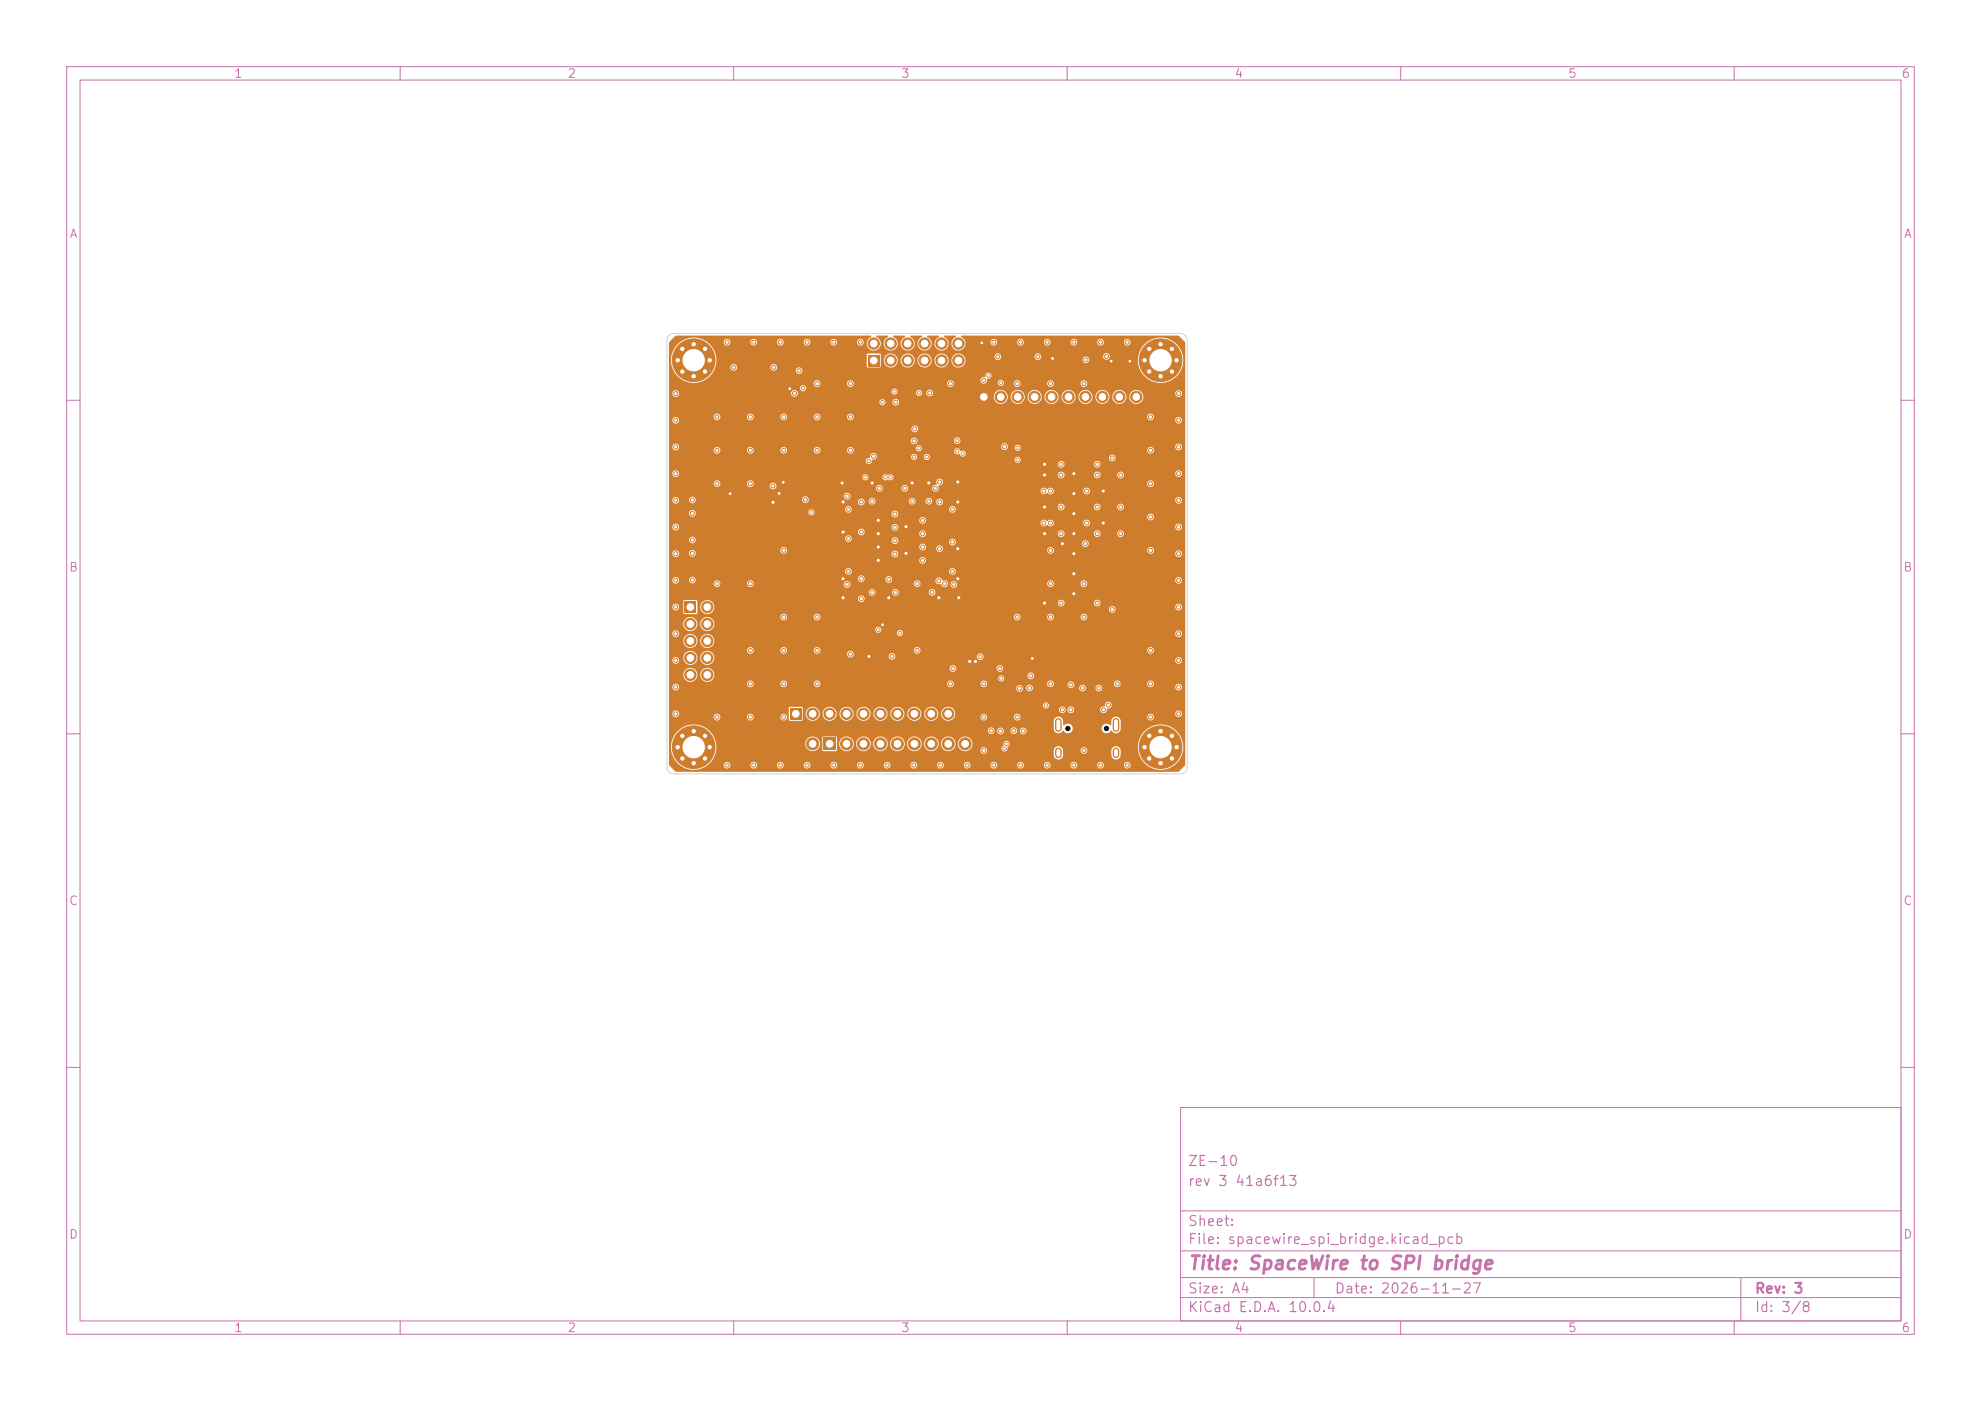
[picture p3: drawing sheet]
<svg xmlns="http://www.w3.org/2000/svg" width="297mm" height="210mm" viewBox="0 0 297 210" stroke-linecap="round" stroke-linejoin="round" font-family="sans-serif">
<defs><g id="words">
<text font-size="2" fill="#c872ab" x="178" y="190.8">Title: SpaceWire to SPI bridge</text>
<g font-size="1.5" fill="#c872ab">
<text x="178" y="178.2">rev 3 41a6f13</text>
<text x="178" y="175.2">ZE-10</text>
<text x="178" y="184.2">Sheet:</text>
<text x="178" y="186.9">File: spacewire_spi_bridge.kicad_pcb</text>
<text x="178" y="197.1">KiCad E.D.A. 10.0.4</text>
<text x="178" y="194.3">Size: A4</text>
<text x="200" y="194.3">Date: 2026-11-27</text>
<text x="263" y="194.3">Rev: 3</text>
<text x="263" y="197.1">Id: 3/8</text>
</g>
<g font-size="1.3" fill="#c872ab">
<text x="35" y="12">1</text>
<text x="85" y="12">2</text>
<text x="135" y="12">3</text>
<text x="185" y="12">4</text>
<text x="235" y="12">5</text>
<text x="285" y="12">6</text>
<text x="10.3" y="36">A</text>
<text x="285.4" y="36">A</text>
<text x="10.3" y="86">B</text>
<text x="285.3" y="86">B</text>
<text x="10.3" y="136">C</text>
<text x="285.3" y="136">C</text>
<text x="10.3" y="186">D</text>
<text x="285.3" y="186">D</text>
<text x="35" y="200">1</text>
<text x="85" y="200">2</text>
<text x="135" y="200">3</text>
<text x="185" y="200">4</text>
<text x="235" y="200">5</text>
<text x="285" y="200">6</text>
</g>
</g></defs>
<g fill="none" stroke="#c872ab" stroke-width=".15">
<path d="M10 10h277v190h-277zM12 12h273v186h-273zM60 10v2M110 10v2M160 10v2M210 10v2M260 10v2M10 60h2M285 60h2M10 110h2M285 110h2M10 160h2"/>
<path d="M177 166h108v32h-108zM285 160h2M60 198v2M110 198v2M160 198v2M177 194.5h108M177 191.5h108M177 187.5h108M177 181.5h108M197 191.5v3M210 198v2M260 198v2"/>
<path d="M261 191.5v6.5"/>
</g>
<path d="M158.7 108.1v1.1M158.7 112.6v.6M167.3 108.1v1.1M167.3 112.6v.6" fill="none" stroke="#ce7d2c" stroke-width="1"/>
<g fill="#ce7d2c" stroke="#ce7d2c" stroke-width=".15">
<circle cx="171.6" cy="112" r=".4"/>
<circle cx="172.3" cy="110.3" r=".4"/>
<circle cx="172.3" cy="113.7" r=".4"/>
<circle cx="174" cy="109.6" r=".4"/>
<circle cx="174" cy="112" r="3.2"/>
<circle cx="174" cy="114.4" r=".4"/>
<circle cx="175.7" cy="110.3" r=".4"/>
<circle cx="175.7" cy="113.7" r=".4"/>
<circle cx="176.4" cy="112" r=".4"/>
<circle cx="101.6" cy="54" r=".4"/>
<circle cx="102.3" cy="52.3" r=".4"/>
<circle cx="102.3" cy="55.7" r=".4"/>
<circle cx="104" cy="51.6" r=".4"/>
<circle cx="104" cy="54" r="3.2"/>
<circle cx="104" cy="56.4" r=".4"/>
<circle cx="105.7" cy="52.3" r=".4"/>
<circle cx="105.7" cy="55.7" r=".4"/>
<circle cx="106.4" cy="54" r=".4"/>
</g>
<path d="M118.5 106.2h1.6v1.7h-1.6z" fill="#ce7d2c"/>
<g fill="#ce7d2c" stroke="#ce7d2c" stroke-width=".15">
<circle cx="121.8" cy="107" r=".85"/>
<circle cx="124.4" cy="107" r=".85"/>
<circle cx="126.9" cy="107" r=".85"/>
<circle cx="129.5" cy="107" r=".85"/>
<circle cx="132" cy="107" r=".85"/>
<circle cx="134.5" cy="107" r=".85"/>
<circle cx="137.1" cy="107" r=".85"/>
<circle cx="139.6" cy="107" r=".85"/>
<circle cx="142.2" cy="107" r=".85"/>
</g>
<path d="M123.5 110.6h1.8v1.8h-1.8z" fill="#ce7d2c"/>
<g fill="#ce7d2c" stroke="#ce7d2c" stroke-width=".15">
<circle cx="126.9" cy="111.5" r=".9"/>
<circle cx="132" cy="111.5" r=".9"/>
<circle cx="134.5" cy="111.5" r=".9"/>
<circle cx="142.2" cy="111.5" r=".9"/>
<circle cx="121.8" cy="111.5" r=".9"/>
<circle cx="129.5" cy="111.5" r=".9"/>
<circle cx="137.1" cy="111.5" r=".9"/>
<circle cx="139.6" cy="111.5" r=".9"/>
<circle cx="144.7" cy="111.5" r=".9"/>
<circle cx="101.6" cy="112" r=".4"/>
<circle cx="102.3" cy="110.3" r=".4"/>
<circle cx="102.3" cy="113.7" r=".4"/>
<circle cx="104" cy="109.6" r=".4"/>
<circle cx="104" cy="112" r="3.2"/>
<circle cx="104" cy="114.4" r=".4"/>
<circle cx="105.7" cy="110.3" r=".4"/>
<circle cx="105.7" cy="113.7" r=".4"/>
<circle cx="106.4" cy="112" r=".4"/>
<circle cx="171.6" cy="54" r=".4"/>
<circle cx="172.3" cy="52.3" r=".4"/>
<circle cx="172.3" cy="55.7" r=".4"/>
<circle cx="174" cy="51.6" r=".4"/>
<circle cx="174" cy="54" r="3.2"/>
<circle cx="174" cy="56.4" r=".4"/>
<circle cx="175.7" cy="52.3" r=".4"/>
<circle cx="175.7" cy="55.7" r=".4"/>
<circle cx="176.4" cy="54" r=".4"/>
</g>
<path d="M102.7 90.2h1.6v1.7h-1.6z" fill="#ce7d2c"/>
<g fill="#ce7d2c" stroke="#ce7d2c" stroke-width=".15">
<circle cx="106" cy="91" r=".85"/>
<circle cx="103.5" cy="93.5" r=".85"/>
<circle cx="106" cy="93.5" r=".85"/>
<circle cx="103.5" cy="96.1" r=".85"/>
<circle cx="106" cy="96.1" r=".85"/>
<circle cx="103.5" cy="98.6" r=".85"/>
<circle cx="106" cy="98.6" r=".85"/>
<circle cx="103.5" cy="101.2" r=".85"/>
<circle cx="106" cy="101.2" r=".85"/>
</g>
<path d="M130.1 53.2h1.7v1.7h-1.7z" fill="#ce7d2c"/>
<g fill="#ce7d2c" stroke="#ce7d2c" stroke-width=".15">
<circle cx="131" cy="51.5" r=".85"/>
<circle cx="133.5" cy="54" r=".85"/>
<circle cx="133.5" cy="51.5" r=".85"/>
<circle cx="136.1" cy="54" r=".85"/>
<circle cx="136.1" cy="51.5" r=".85"/>
<circle cx="138.6" cy="54" r=".85"/>
<circle cx="138.6" cy="51.5" r=".85"/>
<circle cx="141.2" cy="54" r=".85"/>
<circle cx="141.2" cy="51.5" r=".85"/>
<circle cx="143.7" cy="54" r=".85"/>
<circle cx="143.7" cy="51.5" r=".85"/>
</g>
<path d="M146.6 58.7h1.7v1.7h-1.7z" fill="#ce7d2c"/>
<g fill="#ce7d2c" stroke="#ce7d2c" stroke-width=".15">
<circle cx="150" cy="59.5" r=".85"/>
<circle cx="152.6" cy="59.5" r=".85"/>
<circle cx="155.1" cy="59.5" r=".85"/>
<circle cx="157.7" cy="59.5" r=".85"/>
<circle cx="160.2" cy="59.5" r=".85"/>
<circle cx="162.7" cy="59.5" r=".85"/>
<circle cx="165.3" cy="59.5" r=".85"/>
<circle cx="167.8" cy="59.5" r=".85"/>
<circle cx="170.4" cy="59.5" r=".85"/>
<circle cx="132.8" cy="71.6" r=".25"/>
<circle cx="142.8" cy="76.3" r=".3"/>
<circle cx="176.7" cy="71" r=".3"/>
<circle cx="112.5" cy="67.5" r=".3"/>
<circle cx="159.1" cy="71.2" r=".3"/>
<circle cx="103.8" cy="75" r=".3"/>
<circle cx="127.5" cy="67.5" r=".3"/>
<circle cx="107.5" cy="87.5" r=".3"/>
<circle cx="157.5" cy="92.5" r=".3"/>
<circle cx="101.3" cy="107" r=".3"/>
<circle cx="131" cy="68.4" r=".3"/>
<circle cx="176.7" cy="83" r=".3"/>
<circle cx="154.3" cy="103.1" r=".3"/>
<circle cx="127.5" cy="57.5" r=".3"/>
<circle cx="159.1" cy="80" r=".3"/>
<circle cx="103.8" cy="83" r=".3"/>
<circle cx="157.5" cy="57.5" r=".3"/>
<circle cx="122.5" cy="92.5" r=".3"/>
<circle cx="166.7" cy="91.4" r=".3"/>
<circle cx="115.9" cy="72.8" r=".3"/>
<circle cx="134.2" cy="88.8" r=".3"/>
<circle cx="125" cy="114.7" r=".3"/>
<circle cx="157.5" cy="82.5" r=".3"/>
<circle cx="127.5" cy="98.1" r=".3"/>
<circle cx="172.5" cy="72.5" r=".3"/>
<circle cx="130.8" cy="88.8" r=".3"/>
<circle cx="172.5" cy="97.5" r=".3"/>
<circle cx="120.8" cy="74.9" r=".3"/>
<circle cx="154.5" cy="101.3" r=".3"/>
<circle cx="117" cy="51.3" r=".3"/>
<circle cx="125" cy="51.3" r=".3"/>
<circle cx="131.8" cy="73.2" r=".3"/>
<circle cx="160.6" cy="102.7" r=".3"/>
<circle cx="139.8" cy="88.8" r=".3"/>
<circle cx="172.5" cy="67.5" r=".3"/>
<circle cx="152.5" cy="92.5" r=".3"/>
<circle cx="176.7" cy="63" r=".3"/>
<circle cx="138.3" cy="80" r=".3"/>
<circle cx="176.7" cy="75" r=".3"/>
<circle cx="176.7" cy="95" r=".3"/>
<circle cx="134.2" cy="77.1" r=".3"/>
<circle cx="147" cy="98.4" r=".3"/>
<circle cx="167.5" cy="102.5" r=".3"/>
<circle cx="157.5" cy="78.4" r=".3"/>
<circle cx="109" cy="114.7" r=".3"/>
<circle cx="148.6" cy="109.5" r=".3"/>
<circle cx="145" cy="114.7" r=".3"/>
<circle cx="107.5" cy="62.5" r=".3"/>
<circle cx="147.5" cy="107.5" r=".3"/>
<circle cx="110" cy="55.1" r=".3"/>
<circle cx="176.7" cy="59" r=".3"/>
<circle cx="153" cy="51.3" r=".3"/>
<circle cx="172.5" cy="102.5" r=".3"/>
<circle cx="101.3" cy="79" r=".3"/>
<circle cx="176.7" cy="67" r=".3"/>
<circle cx="121" cy="51.3" r=".3"/>
<circle cx="155.6" cy="53.5" r=".3"/>
<circle cx="172.5" cy="107.5" r=".3"/>
<circle cx="117.5" cy="102.5" r=".3"/>
<circle cx="117.5" cy="97.5" r=".3"/>
<circle cx="162.7" cy="81.5" r=".3"/>
<circle cx="172.5" cy="82.5" r=".3"/>
<circle cx="112.5" cy="107.5" r=".3"/>
<circle cx="122.5" cy="102.5" r=".3"/>
<circle cx="149.6" cy="53.5" r=".3"/>
<circle cx="139.2" cy="75.1" r=".3"/>
<circle cx="164.5" cy="69.6" r=".3"/>
<circle cx="142.5" cy="57.5" r=".3"/>
<circle cx="137.2" cy="64.3" r=".3"/>
<circle cx="176.7" cy="99" r=".3"/>
<circle cx="152.9" cy="103.2" r=".3"/>
<circle cx="165" cy="114.7" r=".3"/>
<circle cx="138.3" cy="78" r=".3"/>
<circle cx="133.7" cy="98.4" r=".3"/>
<circle cx="129" cy="114.7" r=".3"/>
<circle cx="129" cy="51.3" r=".3"/>
<circle cx="141.6" cy="87.5" r=".3"/>
<circle cx="101.3" cy="95" r=".3"/>
<circle cx="122.5" cy="57.5" r=".3"/>
<circle cx="143" cy="87.6" r=".3"/>
<circle cx="156.5" cy="78.4" r=".3"/>
<circle cx="129.1" cy="86.8" r=".3"/>
<circle cx="129.1" cy="79.7" r=".3"/>
<circle cx="109" cy="51.3" r=".3"/>
<circle cx="176.7" cy="103" r=".3"/>
<circle cx="147.5" cy="102.5" r=".3"/>
<circle cx="117" cy="114.7" r=".3"/>
<circle cx="101.3" cy="75" r=".3"/>
<circle cx="141" cy="114.7" r=".3"/>
<circle cx="157.5" cy="87.5" r=".3"/>
<circle cx="101.3" cy="91" r=".3"/>
<circle cx="134.2" cy="83.1" r=".3"/>
<circle cx="133.2" cy="86.9" r=".3"/>
<circle cx="136.8" cy="75.1" r=".3"/>
<circle cx="101.3" cy="63" r=".3"/>
<circle cx="101.3" cy="71" r=".3"/>
<circle cx="147.5" cy="112.5" r=".3"/>
<circle cx="119.8" cy="55.6" r=".3"/>
<circle cx="164.5" cy="71.2" r=".3"/>
<circle cx="103.8" cy="87" r=".3"/>
<circle cx="164.5" cy="76" r=".3"/>
<circle cx="159.1" cy="90.4" r=".3"/>
<circle cx="165" cy="51.3" r=".3"/>
<circle cx="112.5" cy="72.5" r=".3"/>
<circle cx="168" cy="76" r=".3"/>
<circle cx="172.5" cy="62.5" r=".3"/>
<circle cx="127.2" cy="76.3" r=".3"/>
<circle cx="134.3" cy="60.3" r=".3"/>
<circle cx="112.5" cy="97.5" r=".3"/>
<circle cx="134.2" cy="79.1" r=".3"/>
<circle cx="172.5" cy="77.5" r=".3"/>
<circle cx="164.5" cy="80" r=".3"/>
<circle cx="107.5" cy="107.5" r=".3"/>
<circle cx="157" cy="51.3" r=".3"/>
<circle cx="101.3" cy="59" r=".3"/>
<circle cx="137" cy="114.7" r=".3"/>
<circle cx="168" cy="80" r=".3"/>
<circle cx="140.9" cy="72.3" r=".3"/>
<circle cx="137.5" cy="87.5" r=".3"/>
<circle cx="162.3" cy="103.1" r=".3"/>
<circle cx="117.5" cy="67.5" r=".3"/>
<circle cx="134.9" cy="94.9" r=".25"/>
<circle cx="147.5" cy="57" r=".3"/>
<circle cx="138.3" cy="82" r=".3"/>
<circle cx="157" cy="114.7" r=".3"/>
<circle cx="159.3" cy="106.4" r=".3"/>
<circle cx="140.8" cy="87.1" r=".3"/>
<circle cx="130.8" cy="75.1" r=".3"/>
<circle cx="101.3" cy="83" r=".3"/>
<circle cx="122.5" cy="62.5" r=".3"/>
<circle cx="157.5" cy="73.6" r=".3"/>
<circle cx="103.8" cy="81" r=".3"/>
<circle cx="122.5" cy="97.5" r=".3"/>
<circle cx="176.7" cy="79" r=".3"/>
<circle cx="103.8" cy="77" r=".3"/>
<circle cx="149" cy="114.7" r=".3"/>
<circle cx="152.5" cy="107.5" r=".3"/>
<circle cx="137.1" cy="66.1" r=".3"/>
<circle cx="142.8" cy="85.7" r=".3"/>
<circle cx="161" cy="114.7" r=".3"/>
<circle cx="176.7" cy="107" r=".3"/>
<circle cx="157.5" cy="102.5" r=".3"/>
<circle cx="176.7" cy="91" r=".3"/>
<circle cx="165.9" cy="53.4" r=".3"/>
<circle cx="149.9" cy="100.2" r=".3"/>
<circle cx="129.1" cy="89.8" r=".3"/>
<circle cx="169" cy="51.3" r=".3"/>
<circle cx="176.7" cy="87" r=".3"/>
<circle cx="131.7" cy="94.4" r=".25"/>
<circle cx="149" cy="51.3" r=".3"/>
<circle cx="121" cy="114.7" r=".3"/>
<circle cx="142.5" cy="102.5" r=".3"/>
<circle cx="138.3" cy="84" r=".3"/>
<circle cx="140.2" cy="73.2" r=".3"/>
<circle cx="142.8" cy="81.3" r=".3"/>
<circle cx="139.4" cy="58.9" r=".3"/>
<circle cx="162.9" cy="78.4" r=".3"/>
<circle cx="150" cy="109.6" r=".3"/>
<circle cx="113" cy="114.7" r=".3"/>
<circle cx="169" cy="114.7" r=".3"/>
<circle cx="166.2" cy="105.7" r=".3"/>
<circle cx="101.3" cy="67" r=".3"/>
<circle cx="107.5" cy="67.5" r=".3"/>
<circle cx="129.1" cy="75.3" r=".3"/>
<circle cx="140.9" cy="82.3" r=".3"/>
<circle cx="161" cy="51.3" r=".3"/>
<circle cx="159.1" cy="76" r=".3"/>
<circle cx="117.5" cy="92.5" r=".3"/>
<circle cx="117.5" cy="82.5" r=".3"/>
<circle cx="135.6" cy="73.2" r=".3"/>
<circle cx="162.8" cy="53.9" r=".3"/>
<circle cx="101.3" cy="103" r=".3"/>
<circle cx="112.5" cy="87.5" r=".3"/>
<circle cx="134.2" cy="81.1" r=".3"/>
<circle cx="168" cy="71.2" r=".3"/>
<circle cx="127" cy="74.4" r=".3"/>
<circle cx="166.8" cy="68.6" r=".3"/>
<circle cx="113" cy="51.3" r=".3"/>
<circle cx="127.5" cy="62.5" r=".3"/>
<circle cx="162.5" cy="87.5" r=".3"/>
<circle cx="140.9" cy="75.3" r=".3"/>
<circle cx="156.5" cy="73.6" r=".3"/>
<circle cx="117.5" cy="62.5" r=".3"/>
<circle cx="152" cy="109.5" r=".3"/>
<circle cx="142.9" cy="100.2" r=".3"/>
<circle cx="164.8" cy="103.1" r=".3"/>
<circle cx="162.9" cy="73.6" r=".3"/>
<circle cx="112.5" cy="102.5" r=".3"/>
<circle cx="119.1" cy="59" r=".3"/>
<circle cx="150.6" cy="67" r=".3"/>
<circle cx="127" cy="87.6" r=".3"/>
<circle cx="101.3" cy="99" r=".3"/>
<circle cx="137.5" cy="97.5" r=".3"/>
<circle cx="127.2" cy="85.7" r=".3"/>
<circle cx="112.5" cy="62.5" r=".3"/>
<circle cx="159.1" cy="69.6" r=".3"/>
<circle cx="107.5" cy="72.5" r=".3"/>
<circle cx="153.4" cy="109.6" r=".3"/>
<circle cx="162.5" cy="92.5" r=".3"/>
<circle cx="164.5" cy="90.4" r=".3"/>
<circle cx="153" cy="114.7" r=".3"/>
<circle cx="162.5" cy="112.5" r=".3"/>
<circle cx="127.2" cy="80.7" r=".3"/>
<circle cx="143.5" cy="66" r=".3"/>
<circle cx="116" cy="55.1" r=".3"/>
<circle cx="101.3" cy="87" r=".3"/>
<circle cx="117.5" cy="107.5" r=".3"/>
<circle cx="122.5" cy="67.5" r=".3"/>
<circle cx="162.5" cy="57.5" r=".3"/>
<circle cx="133" cy="114.7" r=".3"/>
<circle cx="152.5" cy="57.5" r=".3"/>
<circle cx="150.6" cy="112.2" r=".25"/>
<circle cx="161" cy="77" r=".3"/>
<circle cx="161" cy="83" r=".3"/>
<circle cx="135.8" cy="83" r=".3"/>
<circle cx="133.2" cy="89.6" r=".3"/>
<circle cx="145.4" cy="99.1" r=".3"/>
<circle cx="131.7" cy="84" r=".3"/>
<circle cx="143.8" cy="89.6" r=".3"/>
<circle cx="156.6" cy="76" r=".3"/>
<circle cx="156.6" cy="71.2" r=".3"/>
<circle cx="156.6" cy="90.4" r=".3"/>
<circle cx="126.4" cy="79.7" r=".3"/>
<circle cx="143.6" cy="86.8" r=".3"/>
<circle cx="115.9" cy="75.3" r=".3"/>
<circle cx="161" cy="74" r=".3"/>
<circle cx="143.6" cy="72.3" r=".3"/>
<circle cx="161" cy="86" r=".3"/>
<circle cx="165.4" cy="73.6" r=".3"/>
<circle cx="126.4" cy="89.6" r=".3"/>
<circle cx="126.4" cy="86.8" r=".3"/>
<circle cx="146.2" cy="99.1" r=".3"/>
<circle cx="131.7" cy="80" r=".3"/>
<circle cx="156.6" cy="69.6" r=".3"/>
<circle cx="140.8" cy="89.6" r=".3"/>
<circle cx="116.8" cy="74" r=".25"/>
<circle cx="139.2" cy="72.4" r=".3"/>
<circle cx="143.6" cy="75.3" r=".3"/>
<circle cx="135.8" cy="79" r=".3"/>
<circle cx="169.4" cy="54.1" r=".25"/>
<circle cx="161" cy="89" r=".3"/>
<circle cx="147.2" cy="51.4" r=".25"/>
<circle cx="161" cy="80" r=".3"/>
<circle cx="157.8" cy="53.7" r=".25"/>
<circle cx="130.8" cy="72.4" r=".3"/>
<circle cx="131.7" cy="82" r=".3"/>
<circle cx="165.4" cy="78.4" r=".3"/>
<circle cx="156.6" cy="80" r=".3"/>
<circle cx="126.4" cy="75.3" r=".3"/>
<circle cx="117.4" cy="72.3" r=".25"/>
<circle cx="109.5" cy="74" r=".25"/>
<circle cx="161" cy="71" r=".3"/>
<circle cx="159.3" cy="81.5" r=".3"/>
<circle cx="131.7" cy="78" r=".3"/>
<circle cx="126.2" cy="72.4" r=".3"/>
<circle cx="130.3" cy="98.4" r=".3"/>
<circle cx="143.6" cy="82.3" r=".3"/>
<circle cx="154.8" cy="98.7" r=".25"/>
<circle cx="118.4" cy="58.3" r=".25"/>
<circle cx="132.3" cy="93.7" r=".25"/>
<circle cx="166.6" cy="54.1" r=".25"/>
<circle cx="136.8" cy="72.4" r=".3"/>
<circle cx="143.5" cy="67.6" r=".25"/>
<circle cx="144.4" cy="68" r=".25"/>
<circle cx="148.2" cy="56.3" r=".25"/>
<circle cx="138.9" cy="68.5" r=".25"/>
<circle cx="137" cy="68.5" r=".25"/>
<circle cx="132.3" cy="60.3" r=".25"/>
<circle cx="160.6" cy="106.4" r=".3"/>
<circle cx="165.5" cy="106.4" r=".3"/>
<circle cx="121.6" cy="76.8" r=".25"/>
<circle cx="134.1" cy="58.7" r=".25"/>
<circle cx="120.4" cy="58.2" r=".25"/>
<circle cx="137.8" cy="67.2" r=".25"/>
<circle cx="137.8" cy="58.9" r=".25"/>
<circle cx="150.9" cy="111.5" r=".25"/>
<circle cx="133.5" cy="71.6" r=".25"/>
<circle cx="152.6" cy="67.1" r=".25"/>
<circle cx="152.6" cy="68.9" r=".25"/>
<circle cx="130.2" cy="69.1" r=".25"/>
<circle cx="129.8" cy="71.6" r=".25"/>
<circle cx="150" cy="57.4" r=".25"/>
<circle cx="156.8" cy="105.7" r=".25"/>
<circle cx="150.1" cy="101.7" r=".25"/>
</g>
<path d="M101.2 50.4l.2-.1h29.1l.1 .2a1.06 1.06 0 0 0-.4 1.6 1.06 1.06 0 0 0 1.7 0 1.06 1.06 0 0 0-.5-1.6l.1-.2h1.6l.1 .1a1.07 1.07 0 0 0-.7 1.5 1.07 1.07 0 0 0 1.5 .5 1.07 1.07 0 0 0 .4-1.6l-.5-.3 .1-.2h1.6l.1 .2a1.06 1.06 0 0 0-.5 1.6 1.06 1.06 0 0 0 1.7 0 1.06 1.06 0 0 0-.4-1.6l.1-.2h1.5l.2 .1a1.07 1.07 0 0 0-.7 1.5 1.07 1.07 0 0 0 1.5 .5 1.07 1.07 0 0 0 .3-1.6l-.4-.3v-.2h1.7l.1 .2a1.06 1.06 0 0 0-.5 1.6 1.06 1.06 0 0 0 1.7 0 1.06 1.06 0 0 0-.5-1.6l.1-.2h1.6l.2 .1a1.07 1.07 0 0 0-.8 1.4 1.07 1.07 0 0 0 1.3 .7 1.07 1.07 0 0 0 .8-1.3h3.8v.2a.5 .5 0 0 0 .6 .4 .5 .5 0 0 0 .4-.6h3v.2a.5 .5 0 0 0 .6 .4 .5 .5 0 0 0 .4-.6h3v.2a.5 .5 0 0 0 .6 .4 .5 .5 0 0 0 .4-.6h3v.2a.5 .5 0 0 0 .6 .4 .5 .5 0 0 0 .4-.6h3v.2a.5 .5 0 0 0 .6 .4 .5 .5 0 0 0 .4-.6h3v.2a.5 .5 0 0 0 .8 .3 .5 .5 0 0 0 0-.8 .5 .5 0 0 0-.8 .3h-3v-.1a.5 .5 0 0 0-.6-.3 .5 .5 0 0 0-.4 .4h-3v-.1a.5 .5 0 0 0-.6-.3 .5 .5 0 0 0-.4 .4h-3v-.1a.5 .5 0 0 0-.6-.3 .5 .5 0 0 0-.4 .4h-3v-.1a.5 .5 0 0 0-.6-.3 .5 .5 0 0 0-.4 .4h-3v-.1a.5 .5 0 0 0-.6-.3 .5 .5 0 0 0-.4 .4h-3.8l-.2-.4-.5-.4 .2-.1h32.4l.2 .1 .9 .9v63.3l-.1 .2-.8 .8-.2 .1h-75.2l-.2-.1-.9-.9v-2.9h.3v.4a3.4 3.4 0 0 0 2 2.9 3.4 3.4 0 0 0 3.6-.5h2.3v.2a.5 .5 0 0 0 .6 .4 .5 .5 0 0 0 .4-.6h3v.2a.5 .5 0 0 0 .6 .4 .5 .5 0 0 0 .4-.6h3v.2a.5 .5 0 0 0 .6 .4 .5 .5 0 0 0 .4-.6h3v.2a.5 .5 0 0 0 .6 .4 .5 .5 0 0 0 .4-.6h3v.2a.5 .5 0 0 0 .6 .4 .5 .5 0 0 0 .4-.6h3v.2a.5 .5 0 0 0 .6 .4 .5 .5 0 0 0 .4-.6h3v.2a.5 .5 0 0 0 .6 .4 .5 .5 0 0 0 .4-.6h3v.2a.5 .5 0 0 0 .6 .4 .5 .5 0 0 0 .4-.6h3v.2a.5 .5 0 0 0 .6 .4 .5 .5 0 0 0 .4-.6h3v.2a.5 .5 0 0 0 .6 .4 .5 .5 0 0 0 .4-.6h3v.2a.5 .5 0 0 0 .6 .4 .5 .5 0 0 0 .4-.6h3v.2a.5 .5 0 0 0 .6 .4 .5 .5 0 0 0 .4-.6h3v.2a.5 .5 0 0 0 .6 .4 .5 .5 0 0 0 .4-.6h3v.2a.5 .5 0 0 0 .6 .4 .5 .5 0 0 0 .4-.6h3v.2a.5 .5 0 0 0 .6 .4 .5 .5 0 0 0 .4-.6h3v.2a.5 .5 0 0 0 .8 .3 .5 .5 0 0 0 0-.8 .5 .5 0 0 0-.8 .3h-3v-.1a.5 .5 0 0 0-.6-.3 .5 .5 0 0 0-.4 .4h-3v-.1a.5 .5 0 0 0-.6-.3 .5 .5 0 0 0-.4 .4h-3v-.1a.5 .5 0 0 0-.6-.3 .5 .5 0 0 0-.4 .4h-3v-.1a.5 .5 0 0 0-.6-.3 .5 .5 0 0 0-.4 .4h-3v-.1a.5 .5 0 0 0-.6-.3 .5 .5 0 0 0-.4 .4h-3v-.1a.5 .5 0 0 0-.6-.3 .5 .5 0 0 0-.4 .4h-3v-.1a.5 .5 0 0 0-.6-.3 .5 .5 0 0 0-.4 .4h-3v-.1a.5 .5 0 0 0-.6-.3 .5 .5 0 0 0-.4 .4h-3v-.1a.5 .5 0 0 0-.6-.3 .5 .5 0 0 0-.4 .4h-3v-.1a.5 .5 0 0 0-.6-.3 .5 .5 0 0 0-.4 .4h-3v-.1a.5 .5 0 0 0-.6-.3 .5 .5 0 0 0-.4 .4h-3v-.1a.5 .5 0 0 0-.6-.3 .5 .5 0 0 0-.4 .4h-3v-.1a.5 .5 0 0 0-.6-.3 .5 .5 0 0 0-.4 .4h-3v-.1a.5 .5 0 0 0-.6-.3 .5 .5 0 0 0-.4 .4h-3v-.1a.5 .5 0 0 0-.6-.3 .5 .5 0 0 0-.4 .4h-2.3l.5-.6 .5-.8h50.8a.7 .7 0 0 0 .7 .7 .7 .7 0 0 0 .7-.7h7.2v.2a.7 .7 0 0 0 .8 .5 .7 .7 0 0 0 .6-.7v-.9a.7 .7 0 0 0-.7-.5 .7 .7 0 0 0-.7 .7v.7h-7.2v-.8h2.6a.51 .51 0 0 0 .6 .6 .51 .51 0 0 0 .3-.8 .51 .51 0 0 0-.9 .1v.1h-2.6a.7 .7 0 0 0-.7-.6 .7 .7 0 0 0-.7 .7v.7h-50.8a3.3 3.3 0 0 0 .2-1.8h13.3v.2a1.1 1.1 0 0 0 1.7 .9 1.1 1.1 0 0 0 0-1.9h.9v1.8l.1 .2h2l.1-.2v-1h.3a1.1 1.1 0 0 0 1.1 1.2 1.1 1.1 0 0 0 1.1-1.2h.4v.2a1.1 1.1 0 0 0 1.1 1 1.1 1.1 0 0 0 1.1-1.2h.3v.2a1.1 1.1 0 0 0 1.2 1 1.1 1.1 0 0 0 1-1.2h.3v.2a1.1 1.1 0 0 0 1.2 1 1.1 1.1 0 0 0 1-1.2h.4v.2a1.1 1.1 0 0 0 1.2 1 1.1 1.1 0 0 0 1-1.2h.3v.2a1.1 1.1 0 0 0 1.2 1 1.1 1.1 0 0 0 1-1.2h.4v.2a1.1 1.1 0 0 0 1.1 1 1.1 1.1 0 0 0 1.1-1.2h.3v.2a1.1 1.1 0 0 0 1.7 .8h1.7v.2a.5 .5 0 0 0 .7 .4 .5 .5 0 0 0 .1-.9h2.3v.2a.47 .47 0 0 0 .6 .3 .47 .47 0 0 0 .3-.6l.2-.2h19.4v.4a3.4 3.4 0 0 0 5.2 2.7 3.4 3.4 0 0 0 0-5.8 3.4 3.4 0 0 0-5.2 2.7h-19.4h.1a.46 .46 0 0 0-.4-.8 .46 .46 0 0 0-.4 .7l-.4 .4h-2.3a.5 .5 0 0 0-.5-.1 .5 .5 0 0 0-.3 .4h-1.7l.1-.1a1.1 1.1 0 0 0-.2-1.8 1.1 1.1 0 0 0-1.6 .9h-.3l-.1-.2a1.1 1.1 0 0 0-1.1-.8 1.1 1.1 0 0 0-1 1h-.4v-.2a1.1 1.1 0 0 0-1.2-.8 1.1 1.1 0 0 0-1 1h-.3v-.2a1.1 1.1 0 0 0-1.2-.8 1.1 1.1 0 0 0-1 1h-.4v-.2a1.1 1.1 0 0 0-1.1-.8 1.1 1.1 0 0 0-1.1 1h-.3v-.2a1.1 1.1 0 0 0-1.2-.8 1.1 1.1 0 0 0-1 1h-.3l-.1-.2a1.1 1.1 0 0 0-1.1-.8 1.1 1.1 0 0 0-1 1h-.4v-.2a1.1 1.1 0 0 0-1.2-.8 1.1 1.1 0 0 0-1 1h-.3v-.8l-.1-.2h-1.9l-.2 .2h-.9a1.1 1.1 0 0 0-1.7 .8h-13.3l-.1-.2a3.4 3.4 0 0 0-1-1.7h41.8v.1a.5 .5 0 0 0 .5 .4 .5 .5 0 0 0 .5-.5h.4v.1a.5 .5 0 0 0 .6 .5 .5 .5 0 0 0 .4-.6h1v.1a.5 .5 0 0 0 .5 .4 .5 .5 0 0 0 .5-.5h.4v.1a.5 .5 0 0 0 .7 .4 .5 .5 0 0 0 .2-.7h4.2v.1a.78 .78 0 0 0 .7 .5 .78 .78 0 0 0 .7-.4 .76 .76 0 0 0 .8 .4 .76 .76 0 0 0 .6-.6h4.4v.1a.81 .81 0 0 0 .7 .5 .81 .81 0 0 0 .7-.4 .74 .74 0 0 0 .8 .4 .74 .74 0 0 0 .6-.6v-1.4l-.2-.3-.3-.2h4.5a.5 .5 0 0 0 .7 .6 .5 .5 0 0 0 .2-.8 .5 .5 0 0 0-.9 .1v.1h-4.5a.7 .7 0 0 0-.9 .7v.6h-.2a.73 .73 0 0 0-.8-.2 .73 .73 0 0 0-.4 .8h-4.4v-.2a.8 .8 0 0 0-.5-.6 .8 .8 0 0 0-.8 .2l-.1-.6a.7 .7 0 0 0-.7-.7 .7 .7 0 0 0-.7 .7v1.2h-4.2a.5 .5 0 0 0-.5-.2 .5 .5 0 0 0-.4 .4h-.4a.5 .5 0 0 0-.5-.5 .5 .5 0 0 0-.5 .5h-1v-.1a.5 .5 0 0 0-.6-.3 .5 .5 0 0 0-.4 .4h-.4a.5 .5 0 0 0-.5-.5 .5 .5 0 0 0-.5 .5h-41.8l-.3-.2a3.4 3.4 0 0 0-5.4 2.5h-.3v-4.9h.5v.2a.5 .5 0 0 0 .7 .3h5.5v.2a.5 .5 0 0 0 .6 .4 .5 .5 0 0 0 .4-.6h4v.2a.5 .5 0 0 0 .6 .4 .5 .5 0 0 0 .4-.6h4v.2a.5 .5 0 0 0 .8 .3 .5 .5 0 0 0 0-.8 .5 .5 0 0 0-.8 .3h-4v-.1a.5 .5 0 0 0-.6-.3 .5 .5 0 0 0-.4 .4h-4v-.1a.5 .5 0 0 0-.6-.3 .5 .5 0 0 0-.4 .4h-5.4a.5 .5 0 0 0 0-.8 .5 .5 0 0 0-.8 .3h-.5v-.8h17.9l.1 1.9 1.9 .1 .2-.2v-1h.4a1.06 1.06 0 0 0 1 1.2 1.06 1.06 0 0 0 1.1-1.2h.4v.2a1.06 1.06 0 0 0 1.2 .9 1.06 1.06 0 0 0 .9-1.1h.5v.2a1.06 1.06 0 0 0 1.1 .9 1.06 1.06 0 0 0 1-1.1h.4v.2a1.06 1.06 0 0 0 1.2 .9 1.06 1.06 0 0 0 .9-1.1h.4v.2a1.06 1.06 0 0 0 1.2 .9 1.06 1.06 0 0 0 1-1.1h.4v.2a1.06 1.06 0 0 0 1.1 .9 1.06 1.06 0 0 0 1-1.1h.4v.2a1.06 1.06 0 0 0 1.2 .9 1.06 1.06 0 0 0 .9-1.1h.5v.2a1.06 1.06 0 0 0 1.1 .9 1.06 1.06 0 0 0 1-1.1h.4v.2a1.05 1.05 0 0 0 .9 .9 1.05 1.05 0 0 0 1.1-.6h3.9v.2a.5 .5 0 0 0 .6 .4 .5 .5 0 0 0 .4-.6h4v.2a.5 .5 0 0 0 .8 .3 .5 .5 0 0 0 0-.8 .5 .5 0 0 0-.8 .3h-4v-.1a.5 .5 0 0 0-.6-.3 .5 .5 0 0 0-.4 .4h-3.9l.1-.5h33a.5 .5 0 0 0 .7 .6 .5 .5 0 0 0 .2-.8 .5 .5 0 0 0-.9 .1v.1h-33l-.2-.6h15.8v.2a.5 .5 0 0 0 .5 .4 .5 .5 0 0 0 .5-.6h.2v.2a.5 .5 0 0 0 .6 .4 .5 .5 0 0 0 .5-.6h3.8v.2a.54 .54 0 0 0 .7 .4 .54 .54 0 0 0 .4-.7 .52 .52 0 0 0 .7-.4 .52 .52 0 0 0-.6-.6 .52 .52 0 0 0-.5 .6l-.1 .1a.51 .51 0 0 0-.6 .4h-3.8l-.1-.1a.5 .5 0 0 0-.5-.3 .5 .5 0 0 0-.5 .4h-.2l-.1-.1a.5 .5 0 0 0-.5-.3 .5 .5 0 0 0-.4 .4h-15.8a1.06 1.06 0 0 0-1.1-.3 1.06 1.06 0 0 0-.8 .9h-.4l-.1-.2a1.06 1.06 0 0 0-1.1-.8 1.06 1.06 0 0 0-.9 1h-.5v-.2a1.06 1.06 0 0 0-1.1-.8 1.06 1.06 0 0 0-1 1h-.4v-.2a1.06 1.06 0 0 0-1.2-.8 1.06 1.06 0 0 0-.9 1h-.4l-.1-.2a1.06 1.06 0 0 0-1.1-.8 1.06 1.06 0 0 0-1 1h-.4v-.2a1.06 1.06 0 0 0-1.1-.8 1.06 1.06 0 0 0-1 1h-.4l-.1-.2a1.06 1.06 0 0 0-1.1-.8 1.06 1.06 0 0 0-.9 1h-.5v-.2a1.06 1.06 0 0 0-1.1-.8 1.06 1.06 0 0 0-1 1h-.4v-.2a1.06 1.06 0 0 0-1.2-.8 1.06 1.06 0 0 0-.9 1h-.4v-.8l-.2-.2h-1.8l-.2 .2h-17.9v-.4h56.1a.45 .45 0 0 0 .5 .5 .45 .45 0 0 0 .2-.8 .45 .45 0 0 0-.7 .2v.1h-56.1v-2.8h.5a.5 .5 0 0 0 .4 .6 .5 .5 0 0 0 .6-.4h50.6v.2a.5 .5 0 0 0 .6 .4 .5 .5 0 0 0 .3-.6h.5v.1a.5 .5 0 0 0 .8 .4 .5 .5 0 0 0 0-.9 .5 .5 0 0 0-.8 .4l-.5-.1a.5 .5 0 0 0-.5-.3 .5 .5 0 0 0-.4 .4h-50.6a.5 .5 0 0 0-.4-.6 .5 .5 0 0 0-.6 .4h-.5v-.5h11.7v.2a.5 .5 0 0 0 .6 .4 .5 .5 0 0 0 .4-.6h4v.2a.5 .5 0 0 0 .6 .4 .5 .5 0 0 0 .4-.6h4v.2a.5 .5 0 0 0 .6 .4 .5 .5 0 0 0 .4-.6h19v.2a.5 .5 0 0 0 .6 .4 .5 .5 0 0 0 .4-.6h4v.2a.5 .5 0 0 0 .6 .4 .5 .5 0 0 0 .4-.6h9v.2a.5 .5 0 0 0 .5 .4 .5 .5 0 0 0 .5-.4h2v.1a.5 .5 0 0 0 .8 .4h1l.1 .3a.5 .5 0 0 0 .6 .2 .5 .5 0 0 0 .3-.5h1.4v.1a.5 .5 0 0 0 .8 .4 .5 .5 0 0 0 0-.9 .5 .5 0 0 0-.8 .4h-1.4v-.2a.5 .5 0 0 0-.6-.3 .5 .5 0 0 0-.4 .5h-1l.2-.3v-.4h6v.2a.5 .5 0 0 0 .6 .4 .5 .5 0 0 0 .4-.6h4v.2a.5 .5 0 0 0 .7 .3h3.5v.2a.5 .5 0 0 0 .8 .3 .5 .5 0 0 0 0-.8 .5 .5 0 0 0-.8 .3h-3.4a.5 .5 0 0 0 0-.8 .5 .5 0 0 0-.8 .3h-4v-.1a.5 .5 0 0 0-.6-.3 .5 .5 0 0 0-.4 .4h-6v-.1a.5 .5 0 0 0-.6-.1 .5 .5 0 0 0-.4 .4h-2a.5 .5 0 0 0-.4-.6 .5 .5 0 0 0-.6 .4h-9v-.1a.5 .5 0 0 0-.6-.3 .5 .5 0 0 0-.4 .4h-4v-.1a.5 .5 0 0 0-.6-.3 .5 .5 0 0 0-.4 .4h-19v-.1a.5 .5 0 0 0-.6-.3 .5 .5 0 0 0-.4 .4h-4v-.1a.5 .5 0 0 0-.6-.3 .5 .5 0 0 0-.4 .4h-4v-.1a.5 .5 0 0 0-.6-.3 .5 .5 0 0 0-.4 .4h-11.7v-1.3h2.1v.2a1.06 1.06 0 0 0 1.2 .9 1.06 1.06 0 0 0 1-1.1h.4v.2a1.05 1.05 0 0 0 .8 .9 1.05 1.05 0 0 0 1.2-.6h42.7v.2a.45 .45 0 0 0 .7 .3 .45 .45 0 0 0 0-.8 .45 .45 0 0 0-.7 .3h-42.7l.1-.4h46.9a.5 .5 0 0 0 .7 .6 .5 .5 0 0 0 .2-.8 .5 .5 0 0 0-.8 .1l-.1 .1h-46.9a1.04 1.04 0 0 0-.8-1.1h36.1v.2a.5 .5 0 0 0 .5 .4 .5 .5 0 0 0 .5-.6h6v.2a.5 .5 0 0 0 .8 .3 .5 .5 0 0 0 0-.8 .5 .5 0 0 0-.8 .3h-6l-.1-.1a.5 .5 0 0 0-.5-.3 .5 .5 0 0 0-.4 .4h-36.3a1.06 1.06 0 0 0-1.1 1h-.4l-.1-.2a1.06 1.06 0 0 0-1.1-.8 1.06 1.06 0 0 0-1 1h-2.1v-2.2h.5v.2a.5 .5 0 0 0 .8 .3 .5 .5 0 0 0-.2-.9h1v.2a1.06 1.06 0 0 0 1.2 1 1.06 1.06 0 0 0 1-1.2h.4v.2a1.06 1.06 0 0 0 1.6 .8 1.06 1.06 0 0 0 0-1.8 1.06 1.06 0 0 0-1.6 .8h-.4l-.1-.2a1.06 1.06 0 0 0-1.1-.7 1.06 1.06 0 0 0-1 .9h-1.2l-.2 .1-.2 .3h-.5v-1.5h11.7a.5 .5 0 0 0 .5 .6 .5 .5 0 0 0 .5-.6h4v.2a.5 .5 0 0 0 .6 .4 .5 .5 0 0 0 .4-.6h4v.2a.5 .5 0 0 0 .6 .4h4.4v.1a.5 .5 0 0 0 .4 .5 .5 .5 0 0 0 .5-.3h5.3v.2a.5 .5 0 0 0 .6 .4 .5 .5 0 0 0 .4-.5h12.3v.1a.5 .5 0 0 0 .5 .4h29.2v.2a.5 .5 0 0 0 .8 .3 .5 .5 0 0 0 0-.8 .5 .5 0 0 0-.8 .3h-29.2h.2a.5 .5 0 0 0 .1-.9 .5 .5 0 0 0-.8 .4l-12.3-.1a.51 .51 0 0 0-.5-.4 .51 .51 0 0 0-.5 .4h-5.3h.1a.5 .5 0 0 0-.4-.7 .5 .5 0 0 0-.6 .4h-4.4l.3-.2 .1-.4h14a.5 .5 0 0 0 .5 .6 .5 .5 0 0 0 .5-.6h34v.2a.5 .5 0 0 0 .8 .3 .5 .5 0 0 0 0-.8 .5 .5 0 0 0-.8 .3h-34v-.1a.5 .5 0 0 0-.6-.3 .5 .5 0 0 0-.4 .4h-14v-.1a.5 .5 0 0 0-.6-.3 .5 .5 0 0 0-.4 .4h-4v-.1a.5 .5 0 0 0-.6-.3 .5 .5 0 0 0-.4 .4h-4v-.1a.5 .5 0 0 0-.6-.3 .5 .5 0 0 0-.4 .4h-11.7v-1.4h2.1v.2a1.06 1.06 0 0 0 1.2 .9 1.06 1.06 0 0 0 1-1.1h.4v.2a1.06 1.06 0 0 0 1.6 .8 1.06 1.06 0 0 0 0-1.8 1.06 1.06 0 0 0-1.6 .8h-.4l-.1-.2a1.06 1.06 0 0 0-1.1-.8 1.06 1.06 0 0 0-1 1h-2.1v-1.1h.5v.2a.5 .5 0 0 0 .8 .3 .5 .5 0 0 0 0-.8 .5 .5 0 0 0-.8 .3h-.5v-1.5h2.1v.2a1.06 1.06 0 0 0 1.2 1 1.06 1.06 0 0 0 1-1.2h.4v.2a1.05 1.05 0 0 0 1.7 .7h24.5l.1 .4 .3 .2 2.9-.1a.45 .45 0 0 0 .4 .6 .45 .45 0 0 0 .5-.5h40.8v.2a.5 .5 0 0 0 .8 .3 .5 .5 0 0 0 0-.8 .5 .5 0 0 0-.8 .3h-40.8v-.1a.45 .45 0 0 0-.5-.4 .45 .45 0 0 0-.4 .4h-2.7a.45 .45 0 0 0 .2-.8 .45 .45 0 0 0-.8 .3h-24.5l.1-.1a1.05 1.05 0 0 0-.3-1.6 1.05 1.05 0 0 0-1.5 .8h-.4l-.1-.2a1.06 1.06 0 0 0-1.1-.7 1.06 1.06 0 0 0-1 .9h-2.1v-1h16.7v.2a.5 .5 0 0 0 .6 .4 .5 .5 0 0 0 .4-.6h4v.2a.5 .5 0 0 0 .6 .4 .5 .5 0 0 0 .4-.6h29v.2a.5 .5 0 0 0 .6 .4 .5 .5 0 0 0 .4-.6h4v.2a.5 .5 0 0 0 .6 .4 .5 .5 0 0 0 .4-.6h4v.2a.5 .5 0 0 0 .8 .3 .5 .5 0 0 0 0-.8 .5 .5 0 0 0-.8 .3h-4v-.1a.5 .5 0 0 0-.6-.3 .5 .5 0 0 0-.4 .4h-4v-.1a.5 .5 0 0 0-.6-.3 .5 .5 0 0 0-.4 .4h-29v-.1a.5 .5 0 0 0-.6-.3 .5 .5 0 0 0-.4 .4h-4v-.1a.5 .5 0 0 0-.6-.3 .5 .5 0 0 0-.4 .4h-16.7v-1.5h.5v.2a.5 .5 0 0 0 .8 .3 .5 .5 0 0 0 0-.8 .5 .5 0 0 0-.8 .3h-.5v-.8h2.1l.1 1.9 1.9 .1 .2-.2v-1h.4a1.05 1.05 0 0 0 .8 1.1 1.05 1.05 0 0 0 1.3-.7h59.1v.1a.5 .5 0 0 0 .8 .4 .5 .5 0 0 0 0-.9h9.2v.2a.5 .5 0 0 0 .8 .3 .5 .5 0 0 0 0-.8 .5 .5 0 0 0-.8 .3h-9.2a.5 .5 0 0 0-.8 .4h-59.1v-.6l-.2-.4h51.7v.2a.5 .5 0 0 0 .6 .4 .5 .5 0 0 0 .4-.6h4.4v.2a.5 .5 0 0 0 .8 .3 .5 .5 0 0 0 0-.8 .5 .5 0 0 0-.8 .3h-4.4v-.1a.5 .5 0 0 0-.6-.3 .5 .5 0 0 0-.4 .4h-51.7a1.06 1.06 0 0 0-1.2-.3 1.06 1.06 0 0 0-.7 .9h-.4v-.8l-.2-.1-1.8-.1-.2 .2h-2.1v-.4h28.3a.5 .5 0 0 0 .7 .5 .5 .5 0 0 0 .2-.8 .5 .5 0 0 0-.8 .2l-.1 .1h-28.3v-1h29.9a.5 .5 0 0 0 .5 .6 .5 .5 0 0 0 .6-.6h2.4v.2a.5 .5 0 0 0 .6 .4 .5 .5 0 0 0 .5-.6h4.4v.2a.5 .5 0 0 0 .8 .3 .5 .5 0 0 0 0-.8 .5 .5 0 0 0-.8 .3h-4.4l-.1-.1a.5 .5 0 0 0-.5-.3 .5 .5 0 0 0-.5 .4h-2.4l-.1-.1a.5 .5 0 0 0-.5-.3 .5 .5 0 0 0-.5 .4h-29.9v-1.8h.5v.2a.5 .5 0 0 0 .6 .4 .5 .5 0 0 0 .4-.6h1.5v.1a.5 .5 0 0 0 .6 .4h3.1v.2a.5 .5 0 0 0 .6 .4 .5 .5 0 0 0 .4-.6h4v.2a.5 .5 0 0 0 .5 .4 .5 .5 0 0 0 .5-.4h13.5v.1a.5 .5 0 0 0 .6 .4 .5 .5 0 0 0 .4-.7h9.5v.2a.5 .5 0 0 0 .5 .4 .5 .5 0 0 0 .5-.5 .5 .5 0 0 0-.4-.5h2.6l.1 .4 .5 .2a.25 .25 0 0 1 .3-.1 .25 .25 0 0 1 .1 .3 .5 .5 0 0 0 .6 .2 .5 .5 0 0 0 .3-.4h.4v.1a.5 .5 0 0 0 .6 .4 .5 .5 0 0 0 .4-.7h13.5v.2a.5 .5 0 0 0 .6 .4 .5 .5 0 0 0 .4-.6h4v.2a.5 .5 0 0 0 .8 .3 .5 .5 0 0 0 0-.8 .5 .5 0 0 0-.8 .3h-4v-.1a.5 .5 0 0 0-.6-.3 .5 .5 0 0 0-.4 .4h-13.5a.5 .5 0 0 0-.6-.3 .5 .5 0 0 0-.4 .5h-.4v-.2a.61 .61 0 0 0-.8-.4l-.1-.1h35a.5 .5 0 0 0 .7 .6 .5 .5 0 0 0 .2-.8 .5 .5 0 0 0-.9 .1v.1h-35a.5 .5 0 0 0-.5-.3 .5 .5 0 0 0-.5 .4h-2.8l-.2 .1-.2 .3h-9.5l-.1-.1a.5 .5 0 0 0-.5-.2 .5 .5 0 0 0-.4 .5h-13.5v-.2a.5 .5 0 0 0-.5-.4 .5 .5 0 0 0-.5 .4h-4v-.1a.5 .5 0 0 0-.6-.3 .5 .5 0 0 0-.4 .4h-3a.5 .5 0 0 0 .2-.7h24.4v.1a.5 .5 0 0 0 .5 .5 .5 .5 0 0 0 .5-.5h3.1v.1a.5 .5 0 0 0 .8 .4 .5 .5 0 0 0 0-.9 .5 .5 0 0 0-.8 .4h-3.1v-.1a.51 .51 0 0 0-.5-.5 .51 .51 0 0 0-.5 .5l-24.4-.1a.5 .5 0 0 0-.5-.1 .5 .5 0 0 0-.4 .4h-1.5v-.1a.5 .5 0 0 0-.6-.3 .5 .5 0 0 0-.4 .4h-.5v-1.3h26.4v.1a.5 .5 0 0 0 .6 .5 .5 .5 0 0 0 .4-.6h14.6v.1a.5 .5 0 0 0 .8 .4 .5 .5 0 0 0 0-.9 .5 .5 0 0 0-.8 .4h-14.6v-.1a.5 .5 0 0 0-.6-.4 .5 .5 0 0 0-.4 .5h-26.4v-1.7h37.5v.2a.5 .5 0 0 0 .8 .3 .5 .5 0 0 0 0-.8 .5 .5 0 0 0-.8 .3h-37.5v-1h.5v.2a.5 .5 0 0 0 .6 .4 .5 .5 0 0 0 .4-.6h1.5v.1a.5 .5 0 0 0 .8 .4 .5 .5 0 0 0 0-.9 .5 .5 0 0 0-.8 .4h-1.5v-.1a.5 .5 0 0 0-.6-.3 .5 .5 0 0 0-.4 .4h-.5v-.5h16.7v.2a.5 .5 0 0 0 .6 .4h16.1v.1a.5 .5 0 0 0 .7 .4 .5 .5 0 0 0 0-.9 .5 .5 0 0 0-.7 .4h-16a.5 .5 0 0 0 .1-.9 .5 .5 0 0 0-.8 .3h-16.7v-.5h37.5v.2a.5 .5 0 0 0 .5 .4 .5 .5 0 0 0 .5-.3h1.6v.1a.5 .5 0 0 0 .4 .5 .5 .5 0 0 0 .5-.4h15.7v.2a.5 .5 0 0 0 .6 .4 .5 .5 0 0 0 .4-.6h14v.2a.5 .5 0 0 0 .7 .3h3.5v.2a.5 .5 0 0 0 .8 .3 .5 .5 0 0 0 0-.8 .5 .5 0 0 0-.8 .3h-3.4a.5 .5 0 0 0 0-.8 .5 .5 0 0 0-.8 .3h-14v-.1a.5 .5 0 0 0-.6-.3 .5 .5 0 0 0-.4 .4h-15.7l.1-.1a.5 .5 0 0 0-.5-.5 .5 .5 0 0 0-.5 .4h-1.6v-.1a.5 .5 0 0 0-.4-.6 .5 .5 0 0 0-.6 .4h-37.5v-1h3v.1a.5 .5 0 0 0 .7 .4 .5 .5 0 0 0 .2-.7h22.5v.1a.5 .5 0 0 0 .4 .4 .5 .5 0 0 0 .5-.2h6.1v.1a.5 .5 0 0 0 .4 .5 .5 .5 0 0 0 .6-.4h7.6v.1a.5 .5 0 0 0 .4 .5 .5 .5 0 0 0 .6-.4h18.9v.2a.5 .5 0 0 0 .8 .3 .5 .5 0 0 0 0-.8 .5 .5 0 0 0-.8 .3h-18.9v-.1a.5 .5 0 0 0-.4-.5 .5 .5 0 0 0-.6 .4l-7.6-.1a.5 .5 0 0 0-.5-.5 .5 .5 0 0 0-.5 .4l-6-.1a.5 .5 0 0 0-.4-.6 .5 .5 0 0 0-.6 .4h-22.5l-.1-.2a.5 .5 0 0 0-.8 .4h-3v-1.2h28.3v.1a.5 .5 0 0 0 .5 .5 .5 .5 0 0 0 .5-.4h8.2v.2a.5 .5 0 0 0 .6 .4 .5 .5 0 0 0 .4-.6h19.8v.2a.5 .5 0 0 0 .6 .4 .5 .5 0 0 0 .4-.6h4.4v.2a.5 .5 0 0 0 .6 .4 .5 .5 0 0 0 .4-.6h2.5v.2a.5 .5 0 0 0 .8 .3 .5 .5 0 0 0 0-.8 .5 .5 0 0 0-.8 .3h-2.5v-.1a.5 .5 0 0 0-.6-.3 .5 .5 0 0 0-.4 .4h-4.4v-.1a.5 .5 0 0 0-.6-.3 .5 .5 0 0 0-.4 .4h-19.8v-.1a.5 .5 0 0 0-.5-.3 .5 .5 0 0 0-.5 .4h-8.2v-.1a.5 .5 0 0 0-.4-.5 .5 .5 0 0 0-.6 .4h-28.3v-.8h.5v.2a.5 .5 0 0 0 .5 .4 .5 .5 0 0 0 .5-.5h31.9v.1a.5 .5 0 0 0 .6 .4 .5 .5 0 0 0 .4-.6h41.5v.2a.5 .5 0 0 0 .8 .3 .5 .5 0 0 0 0-.8 .5 .5 0 0 0-.8 .3h-41.5h-.1a.5 .5 0 0 0-.5-.4 .5 .5 0 0 0-.4 .5l-31.9-.1a.51 .51 0 0 0-.5-.4 .51 .51 0 0 0-.5 .4h-.5v-1h37.5l.1 .4a.5 .5 0 0 0 .8 0h17.3v.2a.51 .51 0 0 0 .4 .4 .51 .51 0 0 0 .5-.2h.2a.5 .5 0 0 0 .6 .2 .5 .5 0 0 0 .3-.6h4.4v.2a.5 .5 0 0 0 .8 .3 .5 .5 0 0 0 0-.8 .5 .5 0 0 0-.8 .3h-4.4v-.1a.51 .51 0 0 0-.9-.1h-.2a.5 .5 0 0 0-.5-.2 .5 .5 0 0 0-.4 .4h-17.3a.5 .5 0 0 0-.2-.8 .5 .5 0 0 0-.7 .4h-37.5v-1h3v.1a.5 .5 0 0 0 .7 .4 .5 .5 0 0 0 .3-.7h16.9v.2a.45 .45 0 0 0 .4 .3 .45 .45 0 0 0 .5-.2h11.6v.1a.5 .5 0 0 0 .8 .3h37.5v.2a.5 .5 0 0 0 .8 .3 .5 .5 0 0 0 0-.8 .5 .5 0 0 0-.8 .3h-37.5h.1a.5 .5 0 0 0-.2-.8 .5 .5 0 0 0-.7 .4h-11.6a.45 .45 0 0 0-.3-.6 .45 .45 0 0 0-.6 .3h-16.9l-.1-.1a.5 .5 0 0 0-.5-.1 .5 .5 0 0 0-.4 .4h-3v-.6h26.4v.1a.5 .5 0 0 0 .6 .5 .5 .5 0 0 0 .4-.6h14.6v.1a.5 .5 0 0 0 .8 .4 .5 .5 0 0 0 0-.9h15.5v.2a.5 .5 0 0 0 .6 .4 .5 .5 0 0 0 .4-.6h4.4v.2a.5 .5 0 0 0 .6 .4 .5 .5 0 0 0 .4-.6h2.5v.2a.5 .5 0 0 0 .8 .3 .5 .5 0 0 0 0-.8 .5 .5 0 0 0-.8 .3h-2.5v-.1a.5 .5 0 0 0-.6-.3 .5 .5 0 0 0-.4 .4h-4.4v-.1a.5 .5 0 0 0-.6-.3 .5 .5 0 0 0-.4 .4h-15.5a.5 .5 0 0 0-.8 .4h-14.6v-.1a.5 .5 0 0 0-.6-.4 .5 .5 0 0 0-.4 .5h-26.4v-1.4h.5v.2a.5 .5 0 0 0 .6 .4 .5 .5 0 0 0 .4-.6h1.5v.1a.5 .5 0 0 0 .6 .4 .5 .5 0 0 0 .4-.6h15.9v.2a.5 .5 0 0 0 .4 .4 .5 .5 0 0 0 .6-.2h7.4v.1a.5 .5 0 0 0 .7 .4 .5 .5 0 0 0 .3-.6h.6v.1a.5 .5 0 0 0 .6 .4 .5 .5 0 0 0 .5-.5h4.9v.1a.5 .5 0 0 0 .6 .4 .5 .5 0 0 0 .5-.5h1.4v.1a.5 .5 0 0 0 .6 .4 .5 .5 0 0 0 .5-.4h.6v.1a.5 .5 0 0 0 .7 .4 .5 .5 0 0 0 .2-.8h34.9v.2a.5 .5 0 0 0 .8 .3 .5 .5 0 0 0 0-.8 .5 .5 0 0 0-.8 .3h-34.9l-.1-.1a.5 .5 0 0 0-.8 .4h-.6v-.1a.5 .5 0 0 0-.5-.5 .5 .5 0 0 0-.6 .5h-1.4l-.1-.2a.5 .5 0 0 0-.5-.3 .5 .5 0 0 0-.5 .5h-4.9l-.1-.2a.5 .5 0 0 0-.5-.3 .5 .5 0 0 0-.5 .5h-.6a.5 .5 0 0 0-.5-.4 .5 .5 0 0 0-.5 .5h-7.4v-.1a.5 .5 0 0 0-.3-.7 .5 .5 0 0 0-.7 .4h-15.9a.5 .5 0 0 0-.6-.4 .5 .5 0 0 0-.4 .5h-1.5v-.1a.5 .5 0 0 0-.6-.3 .5 .5 0 0 0-.4 .4h-.5v-.6h26.2v.1a.5 .5 0 0 0 .8 .4 .5 .5 0 0 0 0-.8 .5 .5 0 0 0-.8 .3h-26.2v-1.9h6.7v.2a.5 .5 0 0 0 .6 .4 .5 .5 0 0 0 .4-.6h4v.2a.5 .5 0 0 0 .4 .4 .5 .5 0 0 0 .5-.2h2.5v.1a.5 .5 0 0 0 .4 .4 .5 .5 0 0 0 .5-.2h15v.2a.5 .5 0 0 0 .6 .4 .5 .5 0 0 0 .5-.6h2.7v.2a.5 .5 0 0 0 .6 .4 .5 .5 0 0 0 .5-.6h3.5l.1 .4a.5 .5 0 0 0 .8 0h15.4v.2a.51 .51 0 0 0 .4 .4 .51 .51 0 0 0 .5-.2h.2a.51 .51 0 0 0 .6 .2 .51 .51 0 0 0 .3-.6h4.4v.2a.5 .5 0 0 0 .8 .3 .5 .5 0 0 0 0-.8 .5 .5 0 0 0-.8 .3h-4.4v-.1a.51 .51 0 0 0-.9-.1h-.2a.5 .5 0 0 0-.5-.2 .5 .5 0 0 0-.4 .4h-15.4l.2-.2-.1-.4v-.1a.55 .55 0 0 0 .6-.4h30.7v.2a.5 .5 0 0 0 .8 .3 .5 .5 0 0 0 0-.8 .5 .5 0 0 0-.8 .3h-30.7l.1-.1a.51 .51 0 0 0-.7-.5 .51 .51 0 0 0-.2 .8l-.1 .1a.54 .54 0 0 0-.7 .4h-3.5l-.1-.1a.5 .5 0 0 0-.5-.3 .5 .5 0 0 0-.5 .4h-2.7l-.1-.1a.5 .5 0 0 0-.5-.3 .5 .5 0 0 0-.5 .4h-15l.1-.1a.5 .5 0 0 0-.4-.6 .5 .5 0 0 0-.6 .4h-2.5l.1-.1a.5 .5 0 0 0-.4-.7 .5 .5 0 0 0-.6 .4h-4v-.1a.5 .5 0 0 0-.6-.3 .5 .5 0 0 0-.4 .4h-6.7v-1.5h.5v.2a.5 .5 0 0 0 .6 .4h27.9v.1a.45 .45 0 0 0 .5 .4 .45 .45 0 0 0 .4-.5h2.1v.1a.52 .52 0 0 0 .9 .3 .46 .46 0 0 0 .7-.1 .46 .46 0 0 0-.2-.7h24.9v.2a.5 .5 0 0 0 .6 .4 .5 .5 0 0 0 .4-.6h4.4v.2a.5 .5 0 0 0 .6 .4 .5 .5 0 0 0 .4-.6h2.5v.2a.5 .5 0 0 0 .7 .4 .5 .5 0 0 0 .2-.8h7.8v.2a.5 .5 0 0 0 .8 .3 .5 .5 0 0 0 0-.8 .5 .5 0 0 0-.8 .3h-7.8a.5 .5 0 0 0-.5-.2 .5 .5 0 0 0-.4 .4h-2.5v-.1a.5 .5 0 0 0-.6-.3 .5 .5 0 0 0-.4 .4h-4.4v-.1a.5 .5 0 0 0-.6-.3 .5 .5 0 0 0-.4 .4h-25.2a.44 .44 0 0 1-.6 0l-.3 .1-.2 .3h-2.1v-.1a.45 .45 0 0 0-.5-.3 .45 .45 0 0 0-.4 .4h-27.9h.1a.5 .5 0 0 0 .1-.9 .5 .5 0 0 0-.8 .3h-.5v-1.9h29.5l.1 .4 .3 .2 28.4-.1a.5 .5 0 0 0 .5 .6 .5 .5 0 0 0 .5-.6h4.4v.2a.5 .5 0 0 0 .8 .3 .5 .5 0 0 0 0-.8 .5 .5 0 0 0-.8 .3h-4.4v-.1a.5 .5 0 0 0-.6-.3 .5 .5 0 0 0-.4 .4h-28.2l.2-.1 .1-.5a.58 .58 0 0 0 .8-.5h5.1v.2a.45 .45 0 0 0 .5 .4 .45 .45 0 0 0 .4-.6h1v.2a.45 .45 0 0 0 .7 .3h12.9v.1a.45 .45 0 0 0 .7 .3 .45 .45 0 0 0 .1-.7h13.3v.1a.5 .5 0 0 0 .8 .4 .5 .5 0 0 0 0-.9 .5 .5 0 0 0-.8 .4h-13.3a.45 .45 0 0 0-.8 .3h-12.9a.45 .45 0 0 0 0-.8 .45 .45 0 0 0-.7 .3h-1v-.1a.45 .45 0 0 0-.5-.3 .45 .45 0 0 0-.4 .4h-5.1v-.1a.51 .51 0 0 0-.7-.4 .51 .51 0 0 0-.3 .7l-.2 .1a.45 .45 0 0 0-.5 .3h-29.5v-2.1h.5v.2a.5 .5 0 0 0 .7 .3h5.5v.2a.5 .5 0 0 0 .6 .4 .5 .5 0 0 0 .4-.6h4v.2a.5 .5 0 0 0 .6 .4 .5 .5 0 0 0 .4-.6h4v.2a.5 .5 0 0 0 .6 .4 .5 .5 0 0 0 .4-.6h4v.2a.5 .5 0 0 0 .6 .4 .5 .5 0 0 0 .4-.6h4v.2a.5 .5 0 0 0 .7 .4 .5 .5 0 0 0 .1-.9h9.5v.2a.45 .45 0 0 0 .7 .3h5v.1a.55 .55 0 0 0 .9 .3 .47 .47 0 0 0 .6 .5 .47 .47 0 0 0 .3-.7 .47 .47 0 0 0-.7-.2h-.2a.45 .45 0 0 0-.4-.4 .45 .45 0 0 0-.5 .4h-5l.2-.3-.1-.4h12a.5 .5 0 0 0 .4 .5 .5 .5 0 0 0 .6-.3h1v.1a.45 .45 0 0 0 .3 .4 .45 .45 0 0 0 .5-.2h19.1v.2a.5 .5 0 0 0 .8 .3 .5 .5 0 0 0 0-.8 .5 .5 0 0 0-.8 .3h-19.1l.1-.2v-.3h23.2a.5 .5 0 0 0 .7 .6 .5 .5 0 0 0 .2-.8 .5 .5 0 0 0-.9 .1v.1h-23.2a.45 .45 0 0 0-.5-.2 .45 .45 0 0 0-.4 .4l-1-.1a.5 .5 0 0 0-.4-.5 .5 .5 0 0 0-.6 .4l-12.1-.1a.45 .45 0 0 0-.7 .3h-9.5a.5 .5 0 0 0-.8 .3h-4v-.1a.5 .5 0 0 0-.6-.3 .5 .5 0 0 0-.4 .4h-4v-.1a.5 .5 0 0 0-.6-.3 .5 .5 0 0 0-.4 .4h-4v-.1a.5 .5 0 0 0-.6-.3 .5 .5 0 0 0-.4 .4h-4v-.1a.5 .5 0 0 0-.6-.3 .5 .5 0 0 0-.4 .4h-5.4a.5 .5 0 0 0 0-.8 .5 .5 0 0 0-.8 .3h-.5v-.9h36.2v.2a.5 .5 0 0 0 .6 .4 .5 .5 0 0 0 .4-.6h5.5v.1a.5 .5 0 0 0 .8 .4 .5 .5 0 0 0 0-.9 .5 .5 0 0 0-.8 .4h-5.5v-.1a.5 .5 0 0 0-.5-.3 .5 .5 0 0 0-.5 .4h-36.2v-1.8h36.3v.2a.5 .5 0 0 0 .8 .3 .5 .5 0 0 0 0-.8 .5 .5 0 0 0-.8 .3h-36.3v-1.3h.5v.2a.5 .5 0 0 0 .8 .3 .5 .5 0 0 0 0-.8 .5 .5 0 0 0-.8 .3h-.5v-.5h6.7v.2a.5 .5 0 0 0 .6 .4 .5 .5 0 0 0 .4-.6h4v.2a.5 .5 0 0 0 .6 .4 .5 .5 0 0 0 .4-.6h4v.2a.5 .5 0 0 0 .6 .4 .5 .5 0 0 0 .4-.6h4v.2a.5 .5 0 0 0 .6 .4 .5 .5 0 0 0 .4-.6h4v.2a.5 .5 0 0 0 .6 .4 .5 .5 0 0 0 .4-.6h44v.2a.5 .5 0 0 0 .7 .3h3.5v.2a.5 .5 0 0 0 .8 .3 .5 .5 0 0 0 0-.8 .5 .5 0 0 0-.8 .3h-3.4a.5 .5 0 0 0 0-.8 .5 .5 0 0 0-.8 .3h-44v-.1a.5 .5 0 0 0-.6-.3 .5 .5 0 0 0-.4 .4h-4v-.1a.5 .5 0 0 0-.6-.3 .5 .5 0 0 0-.4 .4h-4v-.1a.5 .5 0 0 0-.6-.3 .5 .5 0 0 0-.4 .4h-4v-.1a.5 .5 0 0 0-.6-.3 .5 .5 0 0 0-.4 .4h-4v-.1a.5 .5 0 0 0-.6-.3 .5 .5 0 0 0-.4 .4h-6.7v-2.2h31.5v.2a.45 .45 0 0 0 .6 .4 .45 .45 0 0 0 .3-.6h1.1v.2a.5 .5 0 0 0 .8 .3 .5 .5 0 0 0 0-.8 .5 .5 0 0 0-.8 .3h-1.1v-.1a.45 .45 0 0 0-.5-.3 .45 .45 0 0 0-.4 .4h-31.5v-1.3h.5v.2a.5 .5 0 0 0 .6 .4 .5 .5 0 0 0 .4-.6h16.8v.1a.5 .5 0 0 0 .8 .4 .5 .5 0 0 0 0-.9 .5 .5 0 0 0-.8 .4h-16.8v-.1a.5 .5 0 0 0-.6-.3 .5 .5 0 0 0-.4 .4h-.5v-.8h19.6l.1 .4 .3 .2 13.3-.1a.45 .45 0 0 0 .4 .5 .45 .45 0 0 0 .5-.3h2.8v.2a.45 .45 0 0 0 .6 .4 .45 .45 0 0 0 .3-.6h.7v.2a.5 .5 0 0 0 .6 .4h9.5v.2a1.06 1.06 0 0 0 1.1 1 1.06 1.06 0 0 0 1-1.2h.4v.2a1.06 1.06 0 0 0 1.2 1 1.06 1.06 0 0 0 .9-1.2h.5v.2a1.06 1.06 0 0 0 1.1 1 1.06 1.06 0 0 0 1-1.2h.4v.2a1.06 1.06 0 0 0 1.2 1 1.06 1.06 0 0 0 .9-1.2h.4v.2a1.06 1.06 0 0 0 1.2 1 1.06 1.06 0 0 0 1-1.2h.4v.2a1.06 1.06 0 0 0 1.1 1 1.06 1.06 0 0 0 1-1.2h.4v.2a1.06 1.06 0 0 0 1.2 1 1.06 1.06 0 0 0 .9-1.2h.5v.2a1.06 1.06 0 0 0 1.1 1 1.06 1.06 0 0 0 1-1.2h.4v.2a1.05 1.05 0 0 0 1.4 .9 1.05 1.05 0 0 0 .5-1.6h5v.2a.5 .5 0 0 0 .8 .3 .5 .5 0 0 0 0-.8 .5 .5 0 0 0-.8 .3h-5v-.1a1.06 1.06 0 0 0-1.1-.3 1.06 1.06 0 0 0-.8 .9h-.4l-.1-.2a1.06 1.06 0 0 0-1.1-.8 1.06 1.06 0 0 0-.9 1h-.5v-.2a1.06 1.06 0 0 0-1.1-.8 1.06 1.06 0 0 0-1 1h-.4v-.2a1.06 1.06 0 0 0-1.2-.8 1.06 1.06 0 0 0-.9 1h-.4l-.1-.2a1.06 1.06 0 0 0-1.1-.8 1.06 1.06 0 0 0-1 1h-.4v-.2a1.06 1.06 0 0 0-1.1-.8 1.06 1.06 0 0 0-1 1h-.4l-.1-.2a1.06 1.06 0 0 0-1.1-.8 1.06 1.06 0 0 0-.9 1h-.5v-.2a1.06 1.06 0 0 0-1.1-.8 1.06 1.06 0 0 0-1 1h-.4v-.2a1.06 1.06 0 0 0-1.2-.8 1.06 1.06 0 0 0-.9 1h-9.5h.1a.5 .5 0 0 0 .1-.9 .5 .5 0 0 0-.8 .3h-.7v-.1a.45 .45 0 0 0-.5-.3 .45 .45 0 0 0-.4 .4h-2.8h.1a.45 .45 0 0 0-.4-.6 .45 .45 0 0 0-.6 .4h-13.1h.1a.45 .45 0 0 0 .1-.8 .45 .45 0 0 0-.8 .3h-19.6v-.7h21.7v.2a.5 .5 0 0 0 .6 .4 .5 .5 0 0 0 .4-.6h4v.2a.5 .5 0 0 0 .6 .4 .5 .5 0 0 0 .4-.6h14v.2a.5 .5 0 0 0 .8 .3 .5 .5 0 0 0 0-.8 .5 .5 0 0 0-.8 .3h-14l-.1-.1a.5 .5 0 0 0-.5-.3 .5 .5 0 0 0-.4 .4h-4l-.1-.1a.5 .5 0 0 0-.5-.3 .5 .5 0 0 0-.4 .4h-21.7v-3.6h.3v.4a3.4 3.4 0 0 0 5.1 2.7h41.3v.2a.5 .5 0 0 0 .3 .4 .5 .5 0 0 0 .6-.2h1.7v.2a.45 .45 0 0 0 .5 .4 .45 .45 0 0 0 .4-.5h1.5v.2a.5 .5 0 0 0 .6 .4 .5 .5 0 0 0 .4-.6h4v.2a.5 .5 0 0 0 .6 .4 .5 .5 0 0 0 .4-.6h4v.2a.5 .5 0 0 0 .8 .3 .5 .5 0 0 0 0-.8 .5 .5 0 0 0-.8 .3h-4l-.1-.1a.5 .5 0 0 0-.5-.3 .5 .5 0 0 0-.4 .4h-4l-.1-.1a.5 .5 0 0 0-.5-.3 .5 .5 0 0 0-.4 .4h-1.5v-.1a.45 .45 0 0 0-.5-.4 .45 .45 0 0 0-.4 .4h-1.7l.1-.5a.47 .47 0 0 0 .7-.4 .47 .47 0 0 0-.5-.5 .47 .47 0 0 0-.4 .5l-.2 .1a.51 .51 0 0 0-.6 .4h-41.2a3.4 3.4 0 0 0 1.4-1.9h2.3v.1a.5 .5 0 0 0 .6 .5 .5 .5 0 0 0 .4-.6h5v.3a.5 .5 0 0 0 .8 .2h3v.1a.5 .5 0 0 0 .8 .4 .5 .5 0 0 0 0-.9 .5 .5 0 0 0-.8 .4h-3a.5 .5 0 0 0 0-.9 .5 .5 0 0 0-.8 .4h-5v-.1a.5 .5 0 0 0-.6-.3 .5 .5 0 0 0-.4 .4h-2.3l.2-.8-.1-1h22.6v1.7l.2 .2h1.8l.2-.2v-1h.4v.2a1.06 1.06 0 0 0 1.1 1 1.06 1.06 0 0 0 1-1.2h.4v.2a1.06 1.06 0 0 0 1.2 1 1.06 1.06 0 0 0 .9-1.2h.5v.2a1.06 1.06 0 0 0 1.1 1 1.06 1.06 0 0 0 1-1.2h.4v.2a1.06 1.06 0 0 0 1.2 1 1.06 1.06 0 0 0 .9-1.2h.4v.2a1.05 1.05 0 0 0 1.5 .9 1.05 1.05 0 0 0 .4-1.6h4.6v.1a.5 .5 0 0 0 .6 .5 .5 .5 0 0 0 .4-.6h5v.1a.5 .5 0 0 0 .8 .4h6.4v.1a.5 .5 0 0 0 .8 .4 .5 .5 0 0 0 0-.9 .5 .5 0 0 0-.8 .4h-6.4l.2-.2v-.3h9.3v.1a.5 .5 0 0 0 .8 .3h4.4v.4a3.4 3.4 0 0 0 5.2 2.7 3.4 3.4 0 0 0 0-5.8 3.4 3.4 0 0 0-5.2 2.7h-4.4a.5 .5 0 0 0-.1-.8 .5 .5 0 0 0-.7 .4h-9.3v-.1a.5 .5 0 0 0-.6-.3 .5 .5 0 0 0-.4 .4h-5v-.1a.5 .5 0 0 0-.6-.3 .5 .5 0 0 0-.4 .4h-4.6a1.06 1.06 0 0 0-1.1-.4 1.06 1.06 0 0 0-.8 .9h-.4v-.2a1.06 1.06 0 0 0-1.1-.7 1.06 1.06 0 0 0-1 .9h-.4l-.1-.2a1.06 1.06 0 0 0-1.1-.7 1.06 1.06 0 0 0-.9 .9h-.5v-.2a1.06 1.06 0 0 0-1.1-.7 1.06 1.06 0 0 0-1 .9h-.4v-.2a1.06 1.06 0 0 0-1.2-.7 1.06 1.06 0 0 0-.9 .9h-.4v-.7l-.2-.2h-1.8l-.2 .2h-22.6a3.4 3.4 0 0 0-1.3-2h2.5v.2a.5 .5 0 0 0 .6 .4 .5 .5 0 0 0 .4-.6h3v.2a.5 .5 0 0 0 .6 .4 .5 .5 0 0 0 .4-.6h3v.2a.5 .5 0 0 0 .6 .4 .5 .5 0 0 0 .4-.6h3v.2a.5 .5 0 0 0 .6 .4 .5 .5 0 0 0 .4-.6h3v.2a.5 .5 0 0 0 .6 .4 .5 .5 0 0 0 .4-.6h3v.2a.5 .5 0 0 0 .8 .3 .5 .5 0 0 0 0-.8 .5 .5 0 0 0-.8 .3h-3v-.1a.5 .5 0 0 0-.6-.3 .5 .5 0 0 0-.4 .4h-3v-.1a.5 .5 0 0 0-.6-.3 .5 .5 0 0 0-.4 .4h-3v-.1a.5 .5 0 0 0-.6-.3 .5 .5 0 0 0-.4 .4h-3v-.1a.5 .5 0 0 0-.6-.3 .5 .5 0 0 0-.4 .4h-3v-.1a.5 .5 0 0 0-.6-.3 .5 .5 0 0 0-.4 .4h-2.5l-.2-.1a3.4 3.4 0 0 0-5.2 2.7h-.3v-2.4z" fill="#ce7d2c"/>
<path d="M100.3 50.3l.3-.2 .4-.1h76a1 1 0 0 1 1 1v64a1 1 0 0 1-1 1h-76a1 1 0 0 1-1-1v-64l.1-.3z" fill="none" stroke="#d0d2cd" stroke-width=".15"/>
<g fill="#fff" stroke="#fff" stroke-width=".15">
<circle cx="132.8" cy="71.5" r=".12"/>
<circle cx="142.8" cy="76.4" r=".15"/>
<circle cx="176.7" cy="71" r=".15"/>
<circle cx="112.5" cy="67.5" r=".15"/>
<circle cx="159.1" cy="71.2" r=".15"/>
<circle cx="103.8" cy="74.9" r=".15"/>
<circle cx="127.5" cy="67.5" r=".15"/>
<circle cx="107.5" cy="87.5" r=".15"/>
<circle cx="157.5" cy="92.5" r=".15"/>
<circle cx="101.3" cy="107" r=".15"/>
<circle cx="131" cy="68.4" r=".15"/>
<circle cx="176.7" cy="83" r=".15"/>
<circle cx="154.4" cy="103.1" r=".15"/>
<circle cx="127.5" cy="57.5" r=".15"/>
<circle cx="159.1" cy="80" r=".15"/>
<circle cx="103.8" cy="82.9" r=".15"/>
<circle cx="157.5" cy="57.5" r=".15"/>
<circle cx="122.5" cy="92.5" r=".15"/>
<circle cx="166.8" cy="91.3" r=".15"/>
<circle cx="115.9" cy="72.8" r=".15"/>
<circle cx="134.3" cy="88.8" r=".15"/>
<circle cx="125" cy="114.7" r=".15"/>
<circle cx="157.5" cy="82.5" r=".15"/>
<circle cx="127.5" cy="98.1" r=".15"/>
<circle cx="172.5" cy="72.5" r=".15"/>
<circle cx="130.7" cy="88.8" r=".15"/>
<circle cx="172.5" cy="97.5" r=".15"/>
<circle cx="120.7" cy="74.9" r=".15"/>
<circle cx="154.5" cy="101.3" r=".15"/>
<circle cx="117" cy="51.3" r=".15"/>
<circle cx="125" cy="51.3" r=".15"/>
<circle cx="131.9" cy="73.2" r=".15"/>
<circle cx="160.5" cy="102.6" r=".15"/>
<circle cx="139.7" cy="88.8" r=".15"/>
<circle cx="172.5" cy="67.5" r=".15"/>
<circle cx="152.5" cy="92.5" r=".15"/>
<circle cx="176.7" cy="63" r=".15"/>
<circle cx="138.3" cy="80" r=".15"/>
<circle cx="176.7" cy="75" r=".15"/>
<circle cx="176.7" cy="95" r=".15"/>
<circle cx="134.2" cy="77.1" r=".15"/>
<circle cx="147" cy="98.4" r=".15"/>
<circle cx="167.5" cy="102.5" r=".15"/>
<circle cx="157.5" cy="78.4" r=".15"/>
<circle cx="109" cy="114.7" r=".15"/>
<circle cx="148.6" cy="109.5" r=".15"/>
<circle cx="145" cy="114.7" r=".15"/>
<circle cx="107.5" cy="62.5" r=".15"/>
<circle cx="147.5" cy="107.5" r=".15"/>
<circle cx="110" cy="55.1" r=".15"/>
<circle cx="176.7" cy="59" r=".15"/>
<circle cx="153" cy="51.3" r=".15"/>
<circle cx="172.5" cy="102.5" r=".15"/>
<circle cx="101.3" cy="79" r=".15"/>
<circle cx="176.7" cy="67" r=".15"/>
<circle cx="121" cy="51.3" r=".15"/>
<circle cx="155.6" cy="53.5" r=".15"/>
<circle cx="172.5" cy="107.5" r=".15"/>
<circle cx="117.5" cy="102.5" r=".15"/>
<circle cx="117.5" cy="97.5" r=".15"/>
<circle cx="162.7" cy="81.5" r=".15"/>
<circle cx="172.5" cy="82.5" r=".15"/>
<circle cx="112.5" cy="107.5" r=".15"/>
<circle cx="122.5" cy="102.5" r=".15"/>
<circle cx="149.6" cy="53.5" r=".15"/>
<circle cx="139.2" cy="75.1" r=".15"/>
<circle cx="164.5" cy="69.6" r=".15"/>
<circle cx="142.5" cy="57.5" r=".15"/>
<circle cx="137.1" cy="64.3" r=".15"/>
<circle cx="176.7" cy="99" r=".15"/>
<circle cx="152.9" cy="103.2" r=".15"/>
<circle cx="165" cy="114.7" r=".15"/>
<circle cx="138.3" cy="78" r=".15"/>
<circle cx="133.7" cy="98.4" r=".15"/>
<circle cx="129" cy="114.7" r=".15"/>
<circle cx="129" cy="51.3" r=".15"/>
<circle cx="141.6" cy="87.5" r=".15"/>
<circle cx="101.3" cy="95" r=".15"/>
<circle cx="122.5" cy="57.5" r=".15"/>
<circle cx="143" cy="87.6" r=".15"/>
<circle cx="156.5" cy="78.4" r=".15"/>
<circle cx="129.1" cy="86.8" r=".15"/>
<circle cx="129.1" cy="79.8" r=".15"/>
<circle cx="109" cy="51.3" r=".15"/>
<circle cx="176.7" cy="103" r=".15"/>
<circle cx="147.5" cy="102.5" r=".15"/>
<circle cx="117" cy="114.7" r=".15"/>
<circle cx="101.3" cy="75" r=".15"/>
<circle cx="141" cy="114.7" r=".15"/>
<circle cx="157.5" cy="87.5" r=".15"/>
<circle cx="101.3" cy="91" r=".15"/>
<circle cx="134.2" cy="83.1" r=".15"/>
<circle cx="133.3" cy="86.9" r=".15"/>
<circle cx="136.7" cy="75.1" r=".15"/>
<circle cx="101.3" cy="63" r=".15"/>
<circle cx="101.3" cy="71" r=".15"/>
<circle cx="147.5" cy="112.5" r=".15"/>
<circle cx="119.8" cy="55.6" r=".15"/>
<circle cx="164.5" cy="71.2" r=".15"/>
<circle cx="103.8" cy="86.9" r=".15"/>
<circle cx="164.5" cy="76" r=".15"/>
<circle cx="159.1" cy="90.4" r=".15"/>
<circle cx="165" cy="51.3" r=".15"/>
<circle cx="112.5" cy="72.5" r=".15"/>
<circle cx="168" cy="76" r=".15"/>
<circle cx="172.5" cy="62.5" r=".15"/>
<circle cx="127.2" cy="76.3" r=".15"/>
<circle cx="134.3" cy="60.3" r=".15"/>
<circle cx="112.5" cy="97.5" r=".15"/>
<circle cx="134.2" cy="79.1" r=".15"/>
<circle cx="172.5" cy="77.5" r=".15"/>
<circle cx="164.5" cy="80" r=".15"/>
<circle cx="107.5" cy="107.5" r=".15"/>
<circle cx="157" cy="51.3" r=".15"/>
<circle cx="101.3" cy="59" r=".15"/>
<circle cx="137" cy="114.7" r=".15"/>
<circle cx="168" cy="80" r=".15"/>
<circle cx="140.9" cy="72.2" r=".15"/>
<circle cx="137.5" cy="87.5" r=".15"/>
<circle cx="162.3" cy="103.1" r=".15"/>
<circle cx="117.5" cy="67.5" r=".15"/>
<circle cx="134.9" cy="94.9" r=".12"/>
<circle cx="147.5" cy="57" r=".15"/>
<circle cx="138.3" cy="82" r=".15"/>
<circle cx="157" cy="114.7" r=".15"/>
<circle cx="159.3" cy="106.4" r=".15"/>
<circle cx="140.7" cy="87.1" r=".15"/>
<circle cx="130.7" cy="75.1" r=".15"/>
<circle cx="101.3" cy="83" r=".15"/>
<circle cx="122.5" cy="62.5" r=".15"/>
<circle cx="157.5" cy="73.6" r=".15"/>
<circle cx="103.8" cy="80.9" r=".15"/>
<circle cx="122.5" cy="97.5" r=".15"/>
<circle cx="176.7" cy="79" r=".15"/>
<circle cx="103.8" cy="76.9" r=".15"/>
<circle cx="149" cy="114.7" r=".15"/>
<circle cx="152.5" cy="107.5" r=".15"/>
<circle cx="137" cy="66.1" r=".15"/>
<circle cx="142.8" cy="85.6" r=".15"/>
<circle cx="161" cy="114.7" r=".15"/>
<circle cx="176.7" cy="107" r=".15"/>
<circle cx="157.5" cy="102.5" r=".15"/>
<circle cx="176.7" cy="91" r=".15"/>
<circle cx="165.9" cy="53.4" r=".15"/>
<circle cx="149.9" cy="100.2" r=".15"/>
<circle cx="129.1" cy="89.8" r=".15"/>
<circle cx="169" cy="51.3" r=".15"/>
<circle cx="176.7" cy="87" r=".15"/>
<circle cx="131.7" cy="94.4" r=".13"/>
<circle cx="149" cy="51.3" r=".15"/>
<circle cx="121" cy="114.7" r=".15"/>
<circle cx="142.5" cy="102.5" r=".15"/>
<circle cx="138.3" cy="84" r=".15"/>
<circle cx="140.3" cy="73.2" r=".15"/>
<circle cx="142.8" cy="81.2" r=".15"/>
<circle cx="139.4" cy="58.9" r=".15"/>
<circle cx="162.9" cy="78.4" r=".15"/>
<circle cx="150" cy="109.6" r=".15"/>
<circle cx="113" cy="114.7" r=".15"/>
<circle cx="169" cy="114.7" r=".15"/>
<circle cx="166.2" cy="105.7" r=".15"/>
<circle cx="101.3" cy="67" r=".15"/>
<circle cx="107.5" cy="67.5" r=".15"/>
<circle cx="129.1" cy="75.2" r=".15"/>
<circle cx="140.9" cy="82.2" r=".15"/>
<circle cx="161" cy="51.3" r=".15"/>
<circle cx="159.1" cy="76" r=".15"/>
<circle cx="117.5" cy="92.5" r=".15"/>
<circle cx="117.5" cy="82.5" r=".15"/>
<circle cx="135.7" cy="73.2" r=".15"/>
<circle cx="162.8" cy="53.9" r=".15"/>
<circle cx="101.3" cy="103" r=".15"/>
<circle cx="112.5" cy="87.5" r=".15"/>
<circle cx="134.2" cy="81.1" r=".15"/>
<circle cx="168" cy="71.2" r=".15"/>
<circle cx="127" cy="74.4" r=".15"/>
<circle cx="166.8" cy="68.6" r=".15"/>
<circle cx="113" cy="51.3" r=".15"/>
<circle cx="127.5" cy="62.5" r=".15"/>
<circle cx="162.5" cy="87.5" r=".15"/>
<circle cx="140.9" cy="75.2" r=".15"/>
<circle cx="156.5" cy="73.6" r=".15"/>
<circle cx="117.5" cy="62.5" r=".15"/>
<circle cx="152" cy="109.5" r=".15"/>
<circle cx="142.9" cy="100.2" r=".15"/>
<circle cx="164.7" cy="103.1" r=".15"/>
<circle cx="162.9" cy="73.6" r=".15"/>
<circle cx="112.5" cy="102.5" r=".15"/>
<circle cx="119.1" cy="59" r=".15"/>
<circle cx="150.6" cy="66.9" r=".15"/>
<circle cx="127" cy="87.6" r=".15"/>
<circle cx="101.3" cy="99" r=".15"/>
<circle cx="137.5" cy="97.5" r=".15"/>
<circle cx="127.2" cy="85.6" r=".15"/>
<circle cx="112.5" cy="62.5" r=".15"/>
<circle cx="159.1" cy="69.6" r=".15"/>
<circle cx="107.5" cy="72.5" r=".15"/>
<circle cx="153.4" cy="109.6" r=".15"/>
<circle cx="162.5" cy="92.5" r=".15"/>
<circle cx="164.5" cy="90.4" r=".15"/>
<circle cx="153" cy="114.7" r=".15"/>
<circle cx="162.5" cy="112.5" r=".15"/>
<circle cx="127.2" cy="80.7" r=".15"/>
<circle cx="143.5" cy="66.1" r=".15"/>
<circle cx="116" cy="55.1" r=".15"/>
<circle cx="101.3" cy="87" r=".15"/>
<circle cx="117.5" cy="107.5" r=".15"/>
<circle cx="122.5" cy="67.5" r=".15"/>
<circle cx="162.5" cy="57.5" r=".15"/>
<circle cx="133" cy="114.7" r=".15"/>
<circle cx="152.5" cy="57.5" r=".15"/>
<circle cx="150.6" cy="112.2" r=".13"/>
<circle cx="161" cy="77" r=".15"/>
<circle cx="161" cy="83" r=".15"/>
<circle cx="135.8" cy="82.9" r=".15"/>
<circle cx="133.3" cy="89.6" r=".15"/>
<circle cx="145.4" cy="99.2" r=".15"/>
<circle cx="131.7" cy="84" r=".15"/>
<circle cx="143.7" cy="89.6" r=".15"/>
<circle cx="156.6" cy="76" r=".15"/>
<circle cx="156.6" cy="71.2" r=".15"/>
<circle cx="156.6" cy="90.4" r=".15"/>
<circle cx="126.4" cy="79.8" r=".15"/>
<circle cx="143.6" cy="86.7" r=".15"/>
<circle cx="115.9" cy="75.3" r=".15"/>
<circle cx="161" cy="74" r=".15"/>
<circle cx="143.6" cy="72.2" r=".15"/>
<circle cx="161" cy="86" r=".15"/>
<circle cx="165.4" cy="73.6" r=".15"/>
<circle cx="126.4" cy="89.6" r=".15"/>
<circle cx="126.4" cy="86.8" r=".15"/>
<circle cx="146.2" cy="99.2" r=".15"/>
<circle cx="131.7" cy="80" r=".15"/>
<circle cx="156.6" cy="69.6" r=".15"/>
<circle cx="140.7" cy="89.6" r=".15"/>
<circle cx="116.8" cy="74" r=".12"/>
<circle cx="139.2" cy="72.4" r=".15"/>
<circle cx="143.6" cy="75.2" r=".15"/>
<circle cx="135.8" cy="78.9" r=".15"/>
<circle cx="169.4" cy="54.1" r=".13"/>
<circle cx="161" cy="89" r=".15"/>
<circle cx="147.2" cy="51.4" r=".13"/>
<circle cx="161" cy="80" r=".15"/>
<circle cx="157.8" cy="53.7" r=".12"/>
<circle cx="130.7" cy="72.4" r=".15"/>
<circle cx="131.7" cy="82" r=".15"/>
<circle cx="165.4" cy="78.4" r=".15"/>
<circle cx="156.6" cy="80" r=".15"/>
<circle cx="126.4" cy="75.2" r=".15"/>
<circle cx="117.4" cy="72.3" r=".13"/>
<circle cx="109.5" cy="74" r=".13"/>
<circle cx="161" cy="71" r=".15"/>
<circle cx="159.3" cy="81.5" r=".15"/>
<circle cx="131.7" cy="78" r=".15"/>
<circle cx="126.3" cy="72.4" r=".15"/>
<circle cx="130.3" cy="98.4" r=".15"/>
<circle cx="143.6" cy="82.2" r=".15"/>
<circle cx="154.8" cy="98.7" r=".12"/>
<circle cx="118.4" cy="58.3" r=".12"/>
<circle cx="132.3" cy="93.7" r=".13"/>
<circle cx="166.6" cy="54.1" r=".13"/>
<circle cx="136.7" cy="72.4" r=".15"/>
<circle cx="143.5" cy="67.6" r=".13"/>
<circle cx="144.4" cy="68" r=".13"/>
<circle cx="148.2" cy="56.3" r=".13"/>
<circle cx="138.9" cy="68.5" r=".12"/>
<circle cx="137.1" cy="68.5" r=".12"/>
<circle cx="132.3" cy="60.3" r=".13"/>
<circle cx="160.5" cy="106.4" r=".15"/>
<circle cx="165.4" cy="106.4" r=".15"/>
<circle cx="121.7" cy="76.8" r=".12"/>
<circle cx="134.1" cy="58.7" r=".12"/>
<circle cx="120.4" cy="58.2" r=".12"/>
<circle cx="137.8" cy="67.2" r=".12"/>
<circle cx="137.8" cy="58.9" r=".12"/>
<circle cx="150.9" cy="111.5" r=".13"/>
<circle cx="133.5" cy="71.6" r=".13"/>
<circle cx="152.6" cy="67.1" r=".12"/>
<circle cx="152.6" cy="68.9" r=".12"/>
<circle cx="130.2" cy="69.1" r=".12"/>
<circle cx="129.8" cy="71.5" r=".12"/>
<circle cx="150.1" cy="57.4" r=".12"/>
<circle cx="156.8" cy="105.7" r=".13"/>
<circle cx="150.1" cy="101.7" r=".12"/>
<circle cx="171.6" cy="112" r=".25"/>
<circle cx="172.3" cy="110.3" r=".25"/>
<circle cx="172.3" cy="113.7" r=".25"/>
<circle cx="174" cy="109.6" r=".25"/>
<circle cx="174" cy="112" r="1.6"/>
<circle cx="174" cy="114.4" r=".25"/>
<circle cx="175.7" cy="110.3" r=".25"/>
<circle cx="175.7" cy="113.7" r=".25"/>
<circle cx="176.4" cy="112" r=".25"/>
<circle cx="101.6" cy="54" r=".25"/>
<circle cx="102.3" cy="52.3" r=".25"/>
<circle cx="102.3" cy="55.7" r=".25"/>
<circle cx="104" cy="51.6" r=".25"/>
<circle cx="104" cy="54" r="1.6"/>
<circle cx="104" cy="56.4" r=".25"/>
<circle cx="105.7" cy="52.3" r=".25"/>
<circle cx="105.7" cy="55.7" r=".25"/>
<circle cx="106.4" cy="54" r=".25"/>
<circle cx="119.3" cy="107" r=".5"/>
<circle cx="121.8" cy="107" r=".5"/>
<circle cx="124.4" cy="107" r=".5"/>
<circle cx="126.9" cy="107" r=".5"/>
<circle cx="129.5" cy="107" r=".5"/>
<circle cx="132" cy="107" r=".5"/>
<circle cx="134.5" cy="107" r=".5"/>
<circle cx="137.1" cy="107" r=".5"/>
<circle cx="139.6" cy="107" r=".5"/>
<circle cx="142.2" cy="107" r=".5"/>
<circle cx="124.4" cy="111.5" r=".5"/>
<circle cx="126.9" cy="111.5" r=".5"/>
<circle cx="132" cy="111.5" r=".5"/>
<circle cx="134.5" cy="111.5" r=".5"/>
<circle cx="142.2" cy="111.5" r=".5"/>
<circle cx="121.8" cy="111.5" r=".5"/>
<circle cx="129.5" cy="111.5" r=".5"/>
<circle cx="137.1" cy="111.5" r=".5"/>
<circle cx="139.6" cy="111.5" r=".5"/>
<circle cx="144.7" cy="111.5" r=".5"/>
<circle cx="101.6" cy="112" r=".25"/>
<circle cx="102.3" cy="110.3" r=".25"/>
<circle cx="102.3" cy="113.7" r=".25"/>
<circle cx="104" cy="109.6" r=".25"/>
<circle cx="104" cy="112" r="1.6"/>
<circle cx="104" cy="114.4" r=".25"/>
<circle cx="105.7" cy="110.3" r=".25"/>
<circle cx="105.7" cy="113.7" r=".25"/>
<circle cx="106.4" cy="112" r=".25"/>
<circle cx="171.6" cy="54" r=".25"/>
<circle cx="172.3" cy="52.3" r=".25"/>
<circle cx="172.3" cy="55.7" r=".25"/>
<circle cx="174" cy="51.6" r=".25"/>
<circle cx="174" cy="54" r="1.6"/>
<circle cx="174" cy="56.4" r=".25"/>
<circle cx="175.7" cy="52.3" r=".25"/>
<circle cx="175.7" cy="55.7" r=".25"/>
<circle cx="176.4" cy="54" r=".25"/>
<circle cx="103.5" cy="91" r=".5"/>
<circle cx="106" cy="91" r=".5"/>
<circle cx="103.5" cy="93.5" r=".5"/>
<circle cx="106" cy="93.5" r=".5"/>
<circle cx="103.5" cy="96.1" r=".5"/>
<circle cx="106" cy="96.1" r=".5"/>
<circle cx="103.5" cy="98.6" r=".5"/>
<circle cx="106" cy="98.6" r=".5"/>
<circle cx="103.5" cy="101.2" r=".5"/>
<circle cx="106" cy="101.2" r=".5"/>
<circle cx="131" cy="54" r=".5"/>
<circle cx="131" cy="51.5" r=".5"/>
<circle cx="133.5" cy="54" r=".5"/>
<circle cx="133.5" cy="51.5" r=".5"/>
<circle cx="136.1" cy="54" r=".5"/>
<circle cx="136.1" cy="51.5" r=".5"/>
<circle cx="138.6" cy="54" r=".5"/>
<circle cx="138.6" cy="51.5" r=".5"/>
<circle cx="141.2" cy="54" r=".5"/>
<circle cx="141.2" cy="51.5" r=".5"/>
<circle cx="143.7" cy="54" r=".5"/>
<circle cx="143.7" cy="51.5" r=".5"/>
<circle cx="147.5" cy="59.5" r=".5"/>
<circle cx="150" cy="59.5" r=".5"/>
<circle cx="152.6" cy="59.5" r=".5"/>
<circle cx="155.1" cy="59.5" r=".5"/>
<circle cx="157.7" cy="59.5" r=".5"/>
<circle cx="160.2" cy="59.5" r=".5"/>
<circle cx="162.7" cy="59.5" r=".5"/>
<circle cx="165.3" cy="59.5" r=".5"/>
<circle cx="167.8" cy="59.5" r=".5"/>
<circle cx="170.4" cy="59.5" r=".5"/>
</g>
<g fill="#000" stroke="#000" stroke-width=".15">
<circle cx="160.1" cy="109.2" r=".32"/>
<circle cx="165.9" cy="109.2" r=".32"/>
</g>
<path d="M158.7 108.1v1.1M158.7 112.6v.6M167.3 108.1v1.1M167.3 112.6v.6" fill="none" stroke="#fff" stroke-width=".6"/>
<use href="#words"/>
</svg>
